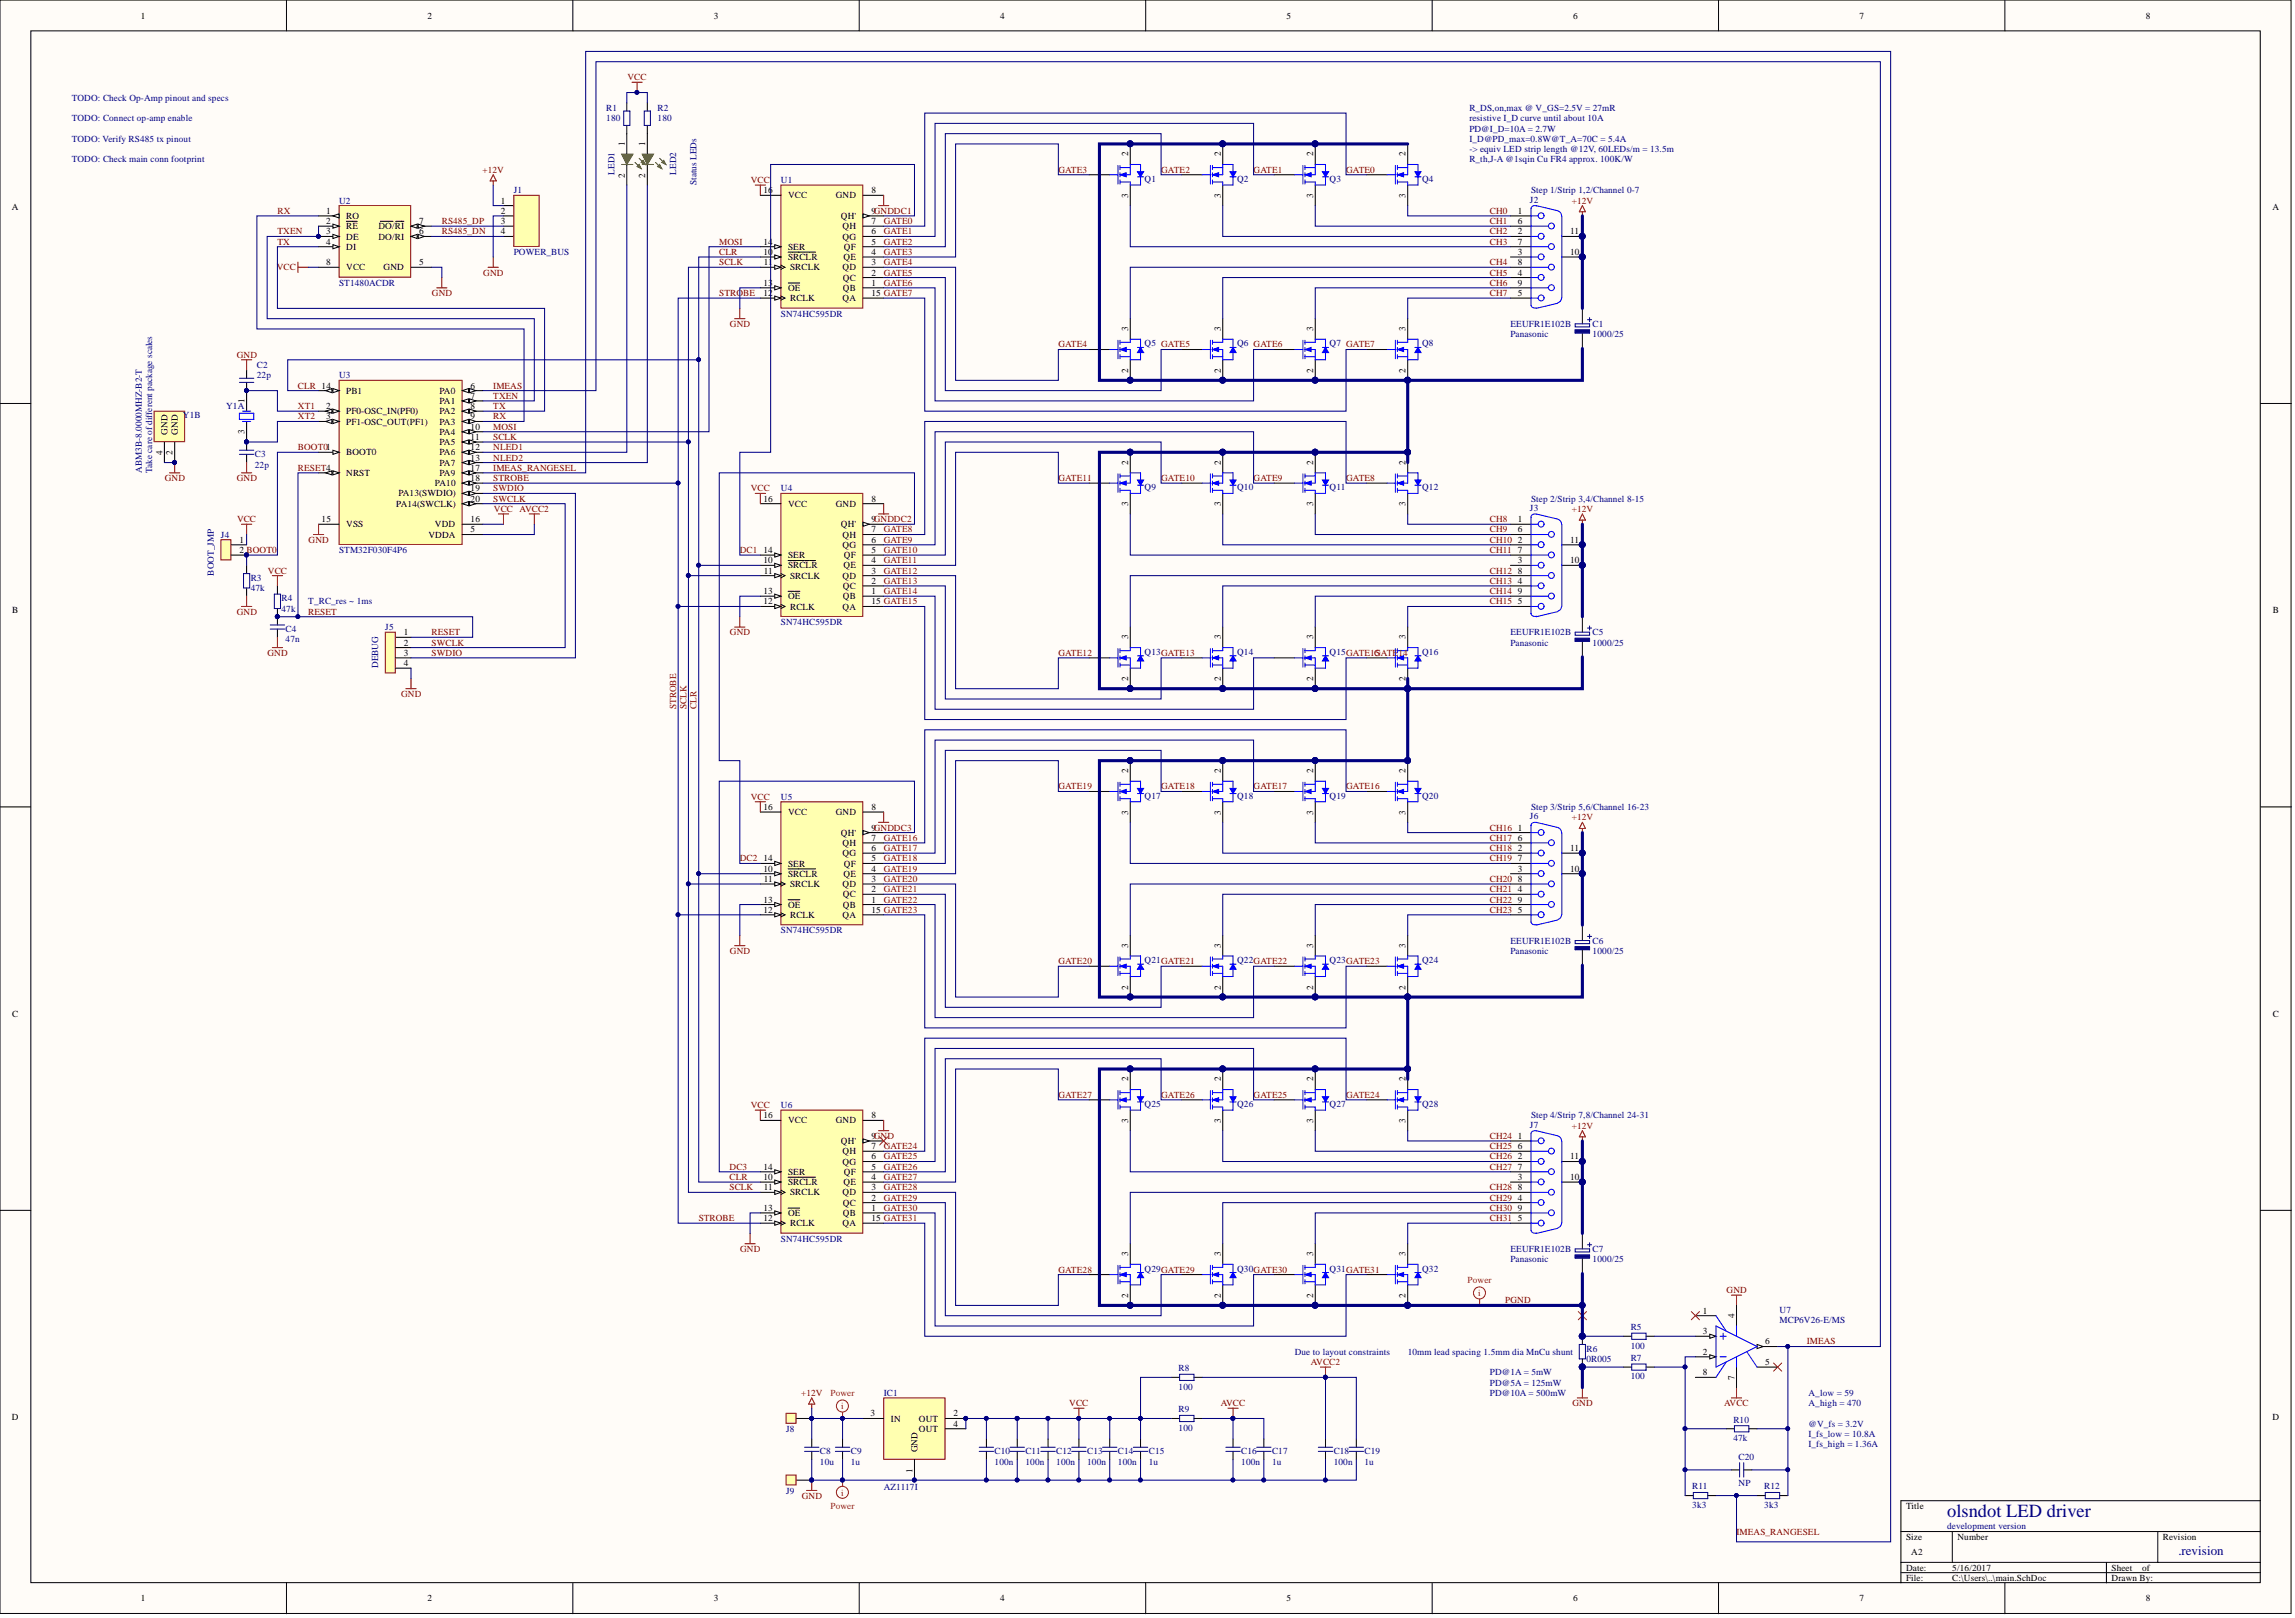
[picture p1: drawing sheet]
<svg xmlns="http://www.w3.org/2000/svg" width="566mm" height="399mm" viewBox="0 0 566 399" stroke-linecap="round" stroke-linejoin="round" font-family="sans-serif">
<defs><g id="words">
<text font-size="4.6" fill="#000080" x="480.4" y="374.1">olsndot LED driver</text>
<text font-size="3.2" fill="#000080" x="537.4" y="383.3">.revision</text>
<g font-size="2.3">
<text x="34.7" y="4.6">1</text>
<text x="105.5" y="4.6">2</text>
<text x="176.1" y="4.6">3</text>
<text x="246.7" y="4.6">4</text>
<text x="317.4" y="4.6">5</text>
<text x="388.1" y="4.6">6</text>
<text x="458.8" y="4.6">7</text>
<text x="529.4" y="4.6">8</text>
<text x="154.1" y="36" transform="rotate(-90 154.1 36)">1</text>
<text x="159.2" y="36" transform="rotate(-90 159.2 36)">1</text>
<text x="278.3" y="38.5" transform="rotate(-90 278.3 38.5)">2</text>
<text x="301.2" y="38.5" transform="rotate(-90 301.2 38.5)">2</text>
<text x="324" y="38.5" transform="rotate(-90 324 38.5)">2</text>
<text x="346.8" y="38.5" transform="rotate(-90 346.8 38.5)">2</text>
<text x="154.1" y="43.8" transform="rotate(-90 154.1 43.8)">2</text>
<text x="159.2" y="43.8" transform="rotate(-90 159.2 43.8)">2</text>
<text x="188.4" y="47.7">16</text>
<text x="215" y="47.7">8</text>
<text x="3" y="51.8">A</text>
<text x="80.4" y="52.7">1</text>
<text x="85.4" y="54">RO</text>
<text x="123.5" y="50.2">1</text>
<text x="123.5" y="52.7">2</text>
<text x="194.4" y="48.9">VCC</text>
<text x="206.2" y="48.9">GND</text>
<text x="207.5" y="54">QH'</text>
<text x="215" y="52.7">9GNDDC1</text>
<text x="278.3" y="48.8" transform="rotate(-90 278.3 48.8)">3</text>
<text x="301.2" y="48.8" transform="rotate(-90 301.2 48.8)">3</text>
<text x="324" y="48.8" transform="rotate(-90 324 48.8)">3</text>
<text x="346.8" y="48.8" transform="rotate(-90 346.8 48.8)">3</text>
<text x="374.5" y="52.7">1</text>
<text x="560.7" y="51.8">A</text>
<text x="80.4" y="55.3">2</text>
<text x="80.4" y="57.8">3</text>
<text x="85.4" y="56.5">RE</text>
<text x="85.4" y="59.1">DE</text>
<text x="93.4" y="59.1">DO/RI</text>
<text x="93.4" y="56.5">DO/RI</text>
<text x="103.4" y="57.8">6</text>
<text x="103.4" y="55.3">7</text>
<text x="123.5" y="55.3">3</text>
<text x="123.5" y="57.8">4</text>
<text x="207.9" y="59.1">QG</text>
<text x="207.9" y="56.5">QH</text>
<text x="215" y="57.8">6</text>
<text x="215" y="55.3">7</text>
<text x="374.5" y="57.8">2</text>
<text x="374.5" y="55.3">6</text>
<text x="387.4" y="57.8">11</text>
<text x="80.4" y="60.3">4</text>
<text x="80.4" y="65.4">8</text>
<text x="85.4" y="61.6">DI</text>
<text x="103.4" y="65.4">5</text>
<text x="188.4" y="62.9">10</text>
<text x="188.4" y="60.3">14</text>
<text x="188.4" y="65.4">11</text>
<text x="194.4" y="64.1">SRCLR</text>
<text x="194.4" y="61.6">SER</text>
<text x="208.1" y="64.1">QE</text>
<text x="208.2" y="61.6">QF</text>
<text x="215" y="65.4">3</text>
<text x="215" y="62.9">4</text>
<text x="215" y="60.3">5</text>
<text x="374.5" y="62.9">3</text>
<text x="374.5" y="60.3">7</text>
<text x="374.5" y="65.4">8</text>
<text x="387.4" y="62.9">10</text>
<text x="85.4" y="66.7">VCC</text>
<text x="94.6" y="66.7">GND</text>
<text x="188.4" y="70.5">13</text>
<text x="194.4" y="71.7">OE</text>
<text x="194.9" y="66.7">SRCLK</text>
<text x="207.9" y="66.7">QD</text>
<text x="208" y="71.7">QB</text>
<text x="208" y="69.2">QC</text>
<text x="215" y="70.5">1</text>
<text x="215" y="67.9">2</text>
<text x="374.5" y="67.9">4</text>
<text x="374.5" y="70.5">9</text>
<text x="188.4" y="73">12</text>
<text x="194.9" y="74.3">RCLK</text>
<text x="207.9" y="74.3">QA</text>
<text x="215" y="73">15 GATE7</text>
<text x="374.5" y="73">5</text>
<text x="278.3" y="81.6" transform="rotate(-90 278.3 81.6)">3</text>
<text x="301.2" y="81.6" transform="rotate(-90 301.2 81.6)">3</text>
<text x="324" y="81.6" transform="rotate(-90 324 81.6)">3</text>
<text x="346.8" y="81.6" transform="rotate(-90 346.8 81.6)">3</text>
<text x="116.1" y="95.8">6</text>
<text x="278.3" y="91.9" transform="rotate(-90 278.3 91.9)">2</text>
<text x="301.2" y="91.9" transform="rotate(-90 301.2 91.9)">2</text>
<text x="324" y="91.9" transform="rotate(-90 324 91.9)">2</text>
<text x="346.8" y="91.9" transform="rotate(-90 346.8 91.9)">2</text>
<text x="60.3" y="99.4" transform="rotate(-90 60.3 99.4)">1</text>
<text x="80.4" y="100.9">2</text>
<text x="85.4" y="97.1">PB1</text>
<text x="108.4" y="97.1">PA0</text>
<text x="108.4" y="99.6">PA1</text>
<text x="116.1" y="98.4">7</text>
<text x="116.1" y="100.9">8</text>
<text x="41.3" y="107.2" transform="rotate(-90 41.3 107.2)">GND</text>
<text x="43.9" y="107.2" transform="rotate(-90 43.9 107.2)">GND</text>
<text x="60.3" y="107.1" transform="rotate(-90 60.3 107.1)">3</text>
<text x="80.4" y="103.4">3</text>
<text x="85.4" y="102.2">PF0-OSC_IN(PF0)</text>
<text x="85.4" y="104.7">PF1-OSC_OUT(PF1)</text>
<text x="108.4" y="102.2">PA2</text>
<text x="108.4" y="104.7">PA3</text>
<text x="108.4" y="107.2">PA4</text>
<text x="116.1" y="103.4">9</text>
<text x="116.1" y="106">10</text>
<text x="40.1" y="112.2" transform="rotate(-90 40.1 112.2)">4</text>
<text x="42.6" y="112.2" transform="rotate(-90 42.6 112.2)">2</text>
<text x="85.4" y="112.3">BOOT0</text>
<text x="108.4" y="109.8">PA5</text>
<text x="108.4" y="112.3">PA6</text>
<text x="116.1" y="108.5">11</text>
<text x="116.1" y="111">12</text>
<text x="116.1" y="113.6">13</text>
<text x="85.4" y="117.4">NRST</text>
<text x="107.3" y="119.9">PA10</text>
<text x="108.4" y="114.8">PA7</text>
<text x="108.4" y="117.4">PA9</text>
<text x="116.1" y="116.1">17</text>
<text x="116.1" y="118.6">18</text>
<text x="278.3" y="114.6" transform="rotate(-90 278.3 114.6)">2</text>
<text x="301.2" y="114.6" transform="rotate(-90 301.2 114.6)">2</text>
<text x="324" y="114.6" transform="rotate(-90 324 114.6)">2</text>
<text x="346.8" y="114.6" transform="rotate(-90 346.8 114.6)">2</text>
<text x="97.8" y="125">PA14(SWCLK)</text>
<text x="98.3" y="122.4">PA13(SWDIO)</text>
<text x="116.1" y="121.2">19</text>
<text x="116.1" y="123.7">20</text>
<text x="188.4" y="123.7">16</text>
<text x="194.4" y="125">VCC</text>
<text x="206.2" y="125">GND</text>
<text x="215" y="123.7">8</text>
<text x="278.3" y="124.9" transform="rotate(-90 278.3 124.9)">3</text>
<text x="301.2" y="124.9" transform="rotate(-90 301.2 124.9)">3</text>
<text x="324" y="124.9" transform="rotate(-90 324 124.9)">3</text>
<text x="346.8" y="124.9" transform="rotate(-90 346.8 124.9)">3</text>
<text x="79.3" y="128.8">15</text>
<text x="85.4" y="130">VSS</text>
<text x="107.3" y="130">VDD</text>
<text x="116.1" y="128.8">16</text>
<text x="116.1" y="131.3">5</text>
<text x="207.5" y="130">QH'</text>
<text x="215" y="131.3">7</text>
<text x="215" y="128.8">9GNDDC2</text>
<text x="374.5" y="128.8">1</text>
<text x="374.5" y="131.3">6</text>
<text x="59.1" y="133.8">1</text>
<text x="59.1" y="136.4">2 BOOT0</text>
<text x="105.7" y="132.6">VDDA</text>
<text x="188.4" y="136.4">14</text>
<text x="194.4" y="137.6">SER</text>
<text x="207.9" y="135.1">QG</text>
<text x="207.9" y="132.6">QH</text>
<text x="208.2" y="137.6">QF</text>
<text x="215" y="136.4">5</text>
<text x="215" y="133.8">6</text>
<text x="374.5" y="133.8">2</text>
<text x="374.5" y="136.4">7</text>
<text x="387.4" y="133.8">11</text>
<text x="188.4" y="138.9">10</text>
<text x="188.4" y="141.4">11</text>
<text x="194.4" y="140.2">SRCLR</text>
<text x="194.9" y="142.7">SRCLK</text>
<text x="207.9" y="142.7">QD</text>
<text x="208.1" y="140.2">QE</text>
<text x="215" y="144">2</text>
<text x="215" y="141.4">3</text>
<text x="215" y="138.9">4</text>
<text x="374.5" y="138.9">3</text>
<text x="374.5" y="144">4</text>
<text x="374.5" y="141.4">8</text>
<text x="387.4" y="138.9">10</text>
<text x="188.4" y="149">12</text>
<text x="188.4" y="146.5">13</text>
<text x="194.4" y="147.8">OE</text>
<text x="208" y="147.8">QB</text>
<text x="208" y="145.2">QC</text>
<text x="215" y="146.5">1</text>
<text x="215" y="149">15 GATE15</text>
<text x="374.5" y="149">5</text>
<text x="374.5" y="146.5">9</text>
<text x="3" y="151.2">B</text>
<text x="194.9" y="150.3">RCLK</text>
<text x="207.9" y="150.3">QA</text>
<text x="560.7" y="151.2">B</text>
<text x="99.6" y="156.7">1</text>
<text x="99.6" y="159.2">2</text>
<text x="99.6" y="161.7">3</text>
<text x="278.3" y="157.7" transform="rotate(-90 278.3 157.7)">3</text>
<text x="301.2" y="157.7" transform="rotate(-90 301.2 157.7)">3</text>
<text x="324" y="157.7" transform="rotate(-90 324 157.7)">3</text>
<text x="346.8" y="157.7" transform="rotate(-90 346.8 157.7)">3</text>
<text x="99.6" y="164.3">4</text>
<text x="278.3" y="168" transform="rotate(-90 278.3 168)">2</text>
<text x="301.2" y="168" transform="rotate(-90 301.2 168)">2</text>
<text x="324" y="168" transform="rotate(-90 324 168)">2</text>
<text x="346.8" y="168" transform="rotate(-90 346.8 168)">2</text>
<text x="278.3" y="190.6" transform="rotate(-90 278.3 190.6)">2</text>
<text x="301.2" y="190.6" transform="rotate(-90 301.2 190.6)">2</text>
<text x="324" y="190.6" transform="rotate(-90 324 190.6)">2</text>
<text x="346.8" y="190.6" transform="rotate(-90 346.8 190.6)">2</text>
<text x="188.4" y="199.7">16</text>
<text x="194.4" y="201">VCC</text>
<text x="206.2" y="201">GND</text>
<text x="215" y="199.7">8</text>
<text x="278.3" y="200.9" transform="rotate(-90 278.3 200.9)">3</text>
<text x="301.2" y="200.9" transform="rotate(-90 301.2 200.9)">3</text>
<text x="324" y="200.9" transform="rotate(-90 324 200.9)">3</text>
<text x="346.8" y="200.9" transform="rotate(-90 346.8 200.9)">3</text>
<text x="207.5" y="206.1">QH'</text>
<text x="207.9" y="208.6">QH</text>
<text x="215" y="209.9">6</text>
<text x="215" y="207.3">7</text>
<text x="215" y="204.8">9GNDDC3</text>
<text x="374.5" y="204.8">1</text>
<text x="374.5" y="209.9">2</text>
<text x="374.5" y="207.3">6</text>
<text x="387.4" y="209.9">11</text>
<text x="188.4" y="214.9">10</text>
<text x="188.4" y="212.4">14</text>
<text x="194.4" y="213.7">SER</text>
<text x="207.9" y="211.1">QG</text>
<text x="208.2" y="213.7">QF</text>
<text x="215" y="214.9">4</text>
<text x="215" y="212.4">5</text>
<text x="374.5" y="214.9">3</text>
<text x="374.5" y="212.4">7</text>
<text x="387.4" y="214.9">10</text>
<text x="188.4" y="217.5">11</text>
<text x="194.4" y="216.2">SRCLR</text>
<text x="194.9" y="218.8">SRCLK</text>
<text x="207.9" y="218.8">QD</text>
<text x="208" y="221.3">QC</text>
<text x="208.1" y="216.2">QE</text>
<text x="215" y="220">2</text>
<text x="215" y="217.5">3</text>
<text x="374.5" y="220">4</text>
<text x="374.5" y="217.5">8</text>
<text x="188.4" y="225.1">12</text>
<text x="188.4" y="222.6">13</text>
<text x="194.4" y="223.8">OE</text>
<text x="194.9" y="226.4">RCLK</text>
<text x="207.9" y="226.4">QA</text>
<text x="208" y="223.8">QB</text>
<text x="215" y="222.6">1</text>
<text x="215" y="225.1">15 GATE23</text>
<text x="374.5" y="225.1">5</text>
<text x="374.5" y="222.6">9</text>
<text x="278.3" y="233.7" transform="rotate(-90 278.3 233.7)">3</text>
<text x="301.2" y="233.7" transform="rotate(-90 301.2 233.7)">3</text>
<text x="324" y="233.7" transform="rotate(-90 324 233.7)">3</text>
<text x="346.8" y="233.7" transform="rotate(-90 346.8 233.7)">3</text>
<text x="278.3" y="244" transform="rotate(-90 278.3 244)">2</text>
<text x="301.2" y="244" transform="rotate(-90 301.2 244)">2</text>
<text x="324" y="244" transform="rotate(-90 324 244)">2</text>
<text x="346.8" y="244" transform="rotate(-90 346.8 244)">2</text>
<text x="3" y="250.8">C</text>
<text x="560.7" y="250.8">C</text>
<text x="278.3" y="266.7" transform="rotate(-90 278.3 266.7)">2</text>
<text x="301.2" y="266.7" transform="rotate(-90 301.2 266.7)">2</text>
<text x="324" y="266.7" transform="rotate(-90 324 266.7)">2</text>
<text x="346.8" y="266.7" transform="rotate(-90 346.8 266.7)">2</text>
<text x="188.4" y="275.8">16</text>
<text x="215" y="275.8">8</text>
<text x="194.4" y="277">VCC</text>
<text x="206.2" y="277">GND</text>
<text x="215" y="280.9">9GND</text>
<text x="278.3" y="277" transform="rotate(-90 278.3 277)">3</text>
<text x="301.2" y="277" transform="rotate(-90 301.2 277)">3</text>
<text x="324" y="277" transform="rotate(-90 324 277)">3</text>
<text x="346.8" y="277" transform="rotate(-90 346.8 277)">3</text>
<text x="374.5" y="280.9">1</text>
<text x="207.5" y="282.1">QH'</text>
<text x="207.9" y="287.2">QG</text>
<text x="207.9" y="284.7">QH</text>
<text x="215" y="285.9">6</text>
<text x="215" y="283.4">7</text>
<text x="374.5" y="285.9">2</text>
<text x="374.5" y="283.4">6</text>
<text x="387.4" y="285.9">11</text>
<text x="188.4" y="291">10</text>
<text x="188.4" y="288.5">14</text>
<text x="188.4" y="293.5">11</text>
<text x="194.4" y="292.3">SRCLR</text>
<text x="194.4" y="289.7">SER</text>
<text x="208.1" y="292.3">QE</text>
<text x="208.2" y="289.7">QF</text>
<text x="215" y="293.5">3</text>
<text x="215" y="291">4</text>
<text x="215" y="288.5">5</text>
<text x="374.5" y="291">3</text>
<text x="374.5" y="288.5">7</text>
<text x="374.5" y="293.5">8</text>
<text x="387.4" y="291">10</text>
<text x="188.4" y="298.6">13</text>
<text x="194.4" y="299.9">OE</text>
<text x="194.9" y="294.8">SRCLK</text>
<text x="207.9" y="294.8">QD</text>
<text x="208" y="299.9">QB</text>
<text x="208" y="297.3">QC</text>
<text x="215" y="298.6">1</text>
<text x="215" y="296.1">2</text>
<text x="374.5" y="296.1">4</text>
<text x="374.5" y="298.6">9</text>
<text x="188.4" y="301.1">12</text>
<text x="194.9" y="302.4">RCLK</text>
<text x="207.9" y="302.4">QA</text>
<text x="215" y="301.1">15 GATE31</text>
<text x="374.5" y="301.1">5</text>
<text x="278.3" y="309.7" transform="rotate(-90 278.3 309.7)">3</text>
<text x="301.2" y="309.7" transform="rotate(-90 301.2 309.7)">3</text>
<text x="324" y="309.7" transform="rotate(-90 324 309.7)">3</text>
<text x="346.8" y="309.7" transform="rotate(-90 346.8 309.7)">3</text>
<text x="278.3" y="320.1" transform="rotate(-90 278.3 320.1)">2</text>
<text x="301.2" y="320.1" transform="rotate(-90 301.2 320.1)">2</text>
<text x="324" y="320.1" transform="rotate(-90 324 320.1)">2</text>
<text x="346.8" y="320.1" transform="rotate(-90 346.8 320.1)">2</text>
<text x="420.1" y="323.9">1</text>
<text x="420.1" y="329">3</text>
<text x="427.9" y="325" transform="rotate(-90 427.9 325)">4</text>
<text x="420.1" y="334.1">2</text>
<text x="435.5" y="331.5">6</text>
<text x="420.1" y="339.1">8</text>
<text x="427.9" y="340.3" transform="rotate(-90 427.9 340.3)">7</text>
<text x="435.5" y="336.6">5</text>
<text x="3" y="350.2">D</text>
<text x="214.8" y="349.3">3</text>
<text x="219.8" y="350.6">IN</text>
<text x="226.7" y="350.6">OUT</text>
<text x="226.7" y="353.1">OUT</text>
<text x="235.3" y="349.3">2</text>
<text x="235.3" y="351.8">4</text>
<text x="560.7" y="350.2">D</text>
<text x="226.4" y="358.2" transform="rotate(-90 226.4 358.2)">GND</text>
<text x="225.1" y="363.1" transform="rotate(-90 225.1 363.1)">1</text>
<text x="470.2" y="372.1">Title</text>
<text x="470.2" y="379.7">Size</text>
<text x="471.5" y="383.5">A2</text>
<text x="482.9" y="379.7">Number</text>
<text x="533.6" y="379.7">Revision</text>
<text x="470.2" y="387.3">Date:</text>
<text x="470.2" y="389.8">File:</text>
<text x="481.7" y="387.3">5/16/2017</text>
<text x="481.7" y="389.8">C:\Users\..\main.SchDoc</text>
<text x="520.9" y="387.3">Sheet</text>
<text x="520.9" y="389.8">Drawn By:</text>
<text x="528.5" y="387.3">of</text>
<text x="34.7" y="394.9">1</text>
<text x="105.5" y="394.9">2</text>
<text x="176.1" y="394.9">3</text>
<text x="246.7" y="394.9">4</text>
<text x="317.4" y="394.9">5</text>
<text x="388.1" y="394.9">6</text>
<text x="458.8" y="394.9">7</text>
<text x="529.4" y="394.9">8</text>
</g>
<g font-size="2.3" fill="#800000">
<text x="154.8" y="19.8">VCC</text>
<text x="119.1" y="42.6">+12V</text>
<text x="185.2" y="45.1">VCC</text>
<text x="261.1" y="42.6">GATE3</text>
<text x="286.5" y="42.6">GATE2</text>
<text x="309.3" y="42.6">GATE1</text>
<text x="332.1" y="42.6">GATE0</text>
<text x="68.4" y="52.7">RX</text>
<text x="367.6" y="52.7">CH0</text>
<text x="387.8" y="50.2">+12V</text>
<text x="68.4" y="57.8">TXEN</text>
<text x="109" y="55.3">RS485_DP</text>
<text x="109" y="57.8">RS485_DN</text>
<text x="218" y="55.3">GATE0</text>
<text x="218" y="57.8">GATE1</text>
<text x="367.6" y="55.3">CH1</text>
<text x="367.6" y="57.8">CH2</text>
<text x="68.4" y="60.3">TX</text>
<text x="177.5" y="65.4">SCLK</text>
<text x="177.5" y="62.9">CLR</text>
<text x="177.5" y="60.3">MOSI</text>
<text x="218" y="60.3">GATE2</text>
<text x="218" y="62.9">GATE3</text>
<text x="218" y="65.4">GATE4</text>
<text x="367.6" y="60.3">CH3</text>
<text x="367.6" y="65.4">CH4</text>
<text x="68.3" y="66.7">VCC</text>
<text x="119.2" y="67.9">GND</text>
<text x="218" y="67.9">GATE5</text>
<text x="218" y="70.5">GATE6</text>
<text x="367.6" y="67.9">CH5</text>
<text x="367.6" y="70.5">CH6</text>
<text x="106.6" y="73">GND</text>
<text x="177.5" y="73">STROBE</text>
<text x="367.6" y="73">CH7</text>
<text x="180.1" y="80.6">GND</text>
<text x="58.4" y="88.2">GND</text>
<text x="261.1" y="85.7">GATE4</text>
<text x="73.5" y="95.8">CLR 14</text>
<text x="121.7" y="95.8">IMEAS</text>
<text x="73.5" y="100.9">XT1</text>
<text x="121.7" y="100.9">TX</text>
<text x="121.7" y="98.4">TXEN</text>
<text x="73.5" y="103.4">XT2</text>
<text x="121.7" y="106">MOSI</text>
<text x="121.7" y="103.4">RX</text>
<text x="73.5" y="111">BOOT01</text>
<text x="121.7" y="108.5">SCLK</text>
<text x="121.7" y="113.6">NLED2</text>
<text x="121.7" y="111">NLED1</text>
<text x="40.6" y="118.6">GND</text>
<text x="58.4" y="118.6">GND</text>
<text x="73.5" y="116.1">RESET4</text>
<text x="121.7" y="118.6">STROBE</text>
<text x="121.7" y="116.1">IMEAS_RANGESEL</text>
<text x="261.1" y="118.6">GATE11</text>
<text x="286.5" y="118.6">GATE10</text>
<text x="309.3" y="118.6">GATE9</text>
<text x="332.1" y="118.6">GATE8</text>
<text x="121.7" y="121.2">SWDIO</text>
<text x="121.7" y="123.7">SWCLK</text>
<text x="185.2" y="121.2">VCC</text>
<text x="58.5" y="128.8">VCC</text>
<text x="121.9" y="126.2">VCC</text>
<text x="128.2" y="126.2">AVCC2</text>
<text x="218" y="131.3">GATE8</text>
<text x="367.6" y="128.8">CH8</text>
<text x="367.6" y="131.3">CH9</text>
<text x="387.8" y="126.2">+12V</text>
<text x="76.1" y="133.8">GND</text>
<text x="182.5" y="136.4">DC1</text>
<text x="218" y="133.8">GATE9</text>
<text x="218" y="136.4">GATE10</text>
<text x="367.6" y="133.8">CH10</text>
<text x="367.6" y="136.4">CH11</text>
<text x="66.1" y="141.4">VCC</text>
<text x="218" y="138.9">GATE11</text>
<text x="218" y="141.4">GATE12</text>
<text x="218" y="144">GATE13</text>
<text x="367.6" y="141.4">CH12</text>
<text x="367.6" y="144">CH13</text>
<text x="218" y="146.5">GATE14</text>
<text x="367.6" y="146.5">CH14</text>
<text x="367.6" y="149">CH15</text>
<text x="58.4" y="151.6">GND</text>
<text x="76.1" y="151.6">RESET</text>
<text x="66" y="161.7">GND</text>
<text x="106.5" y="161.7">SWDIO</text>
<text x="106.5" y="159.2">SWCLK</text>
<text x="106.5" y="156.7">RESET</text>
<text x="180.1" y="156.7">GND</text>
<text x="261.1" y="161.7">GATE12</text>
<text x="339.3" y="161.7">5</text>
<text x="99" y="171.9">GND</text>
<text x="166.8" y="174.9" transform="rotate(-90 166.8 174.9)">STROBE</text>
<text x="169.3" y="174.9" transform="rotate(-90 169.3 174.9)">SCLK</text>
<text x="171.9" y="174.9" transform="rotate(-90 171.9 174.9)">CLR</text>
<text x="185.2" y="197.2">VCC</text>
<text x="261.1" y="194.7">GATE19</text>
<text x="286.5" y="194.7">GATE18</text>
<text x="309.3" y="194.7">GATE17</text>
<text x="332.1" y="194.7">GATE16</text>
<text x="387.8" y="202.3">+12V</text>
<text x="218" y="207.3">GATE16</text>
<text x="218" y="209.9">GATE17</text>
<text x="367.6" y="204.8">CH16</text>
<text x="367.6" y="207.3">CH17</text>
<text x="367.6" y="209.9">CH18</text>
<text x="182.5" y="212.4">DC2</text>
<text x="218" y="212.4">GATE18</text>
<text x="218" y="214.9">GATE19</text>
<text x="367.6" y="212.4">CH19</text>
<text x="218" y="217.5">GATE20</text>
<text x="218" y="220">GATE21</text>
<text x="367.6" y="217.5">CH20</text>
<text x="367.6" y="220">CH21</text>
<text x="218" y="222.6">GATE22</text>
<text x="367.6" y="222.6">CH22</text>
<text x="367.6" y="225.1">CH23</text>
<text x="180.1" y="235.2">GND</text>
<text x="261.1" y="237.8">GATE20</text>
<text x="185.2" y="273.2">VCC</text>
<text x="261.1" y="270.7">GATE27</text>
<text x="286.5" y="270.7">GATE26</text>
<text x="309.3" y="270.7">GATE25</text>
<text x="332.1" y="270.7">GATE24</text>
<text x="367.6" y="280.9">CH24</text>
<text x="387.8" y="278.3">+12V</text>
<text x="218" y="283.4">GATE24</text>
<text x="218" y="285.9">GATE25</text>
<text x="367.6" y="283.4">CH25</text>
<text x="367.6" y="285.9">CH26</text>
<text x="180" y="293.5">SCLK</text>
<text x="180" y="291">CLR</text>
<text x="180" y="288.5">DC3</text>
<text x="218" y="288.5">GATE26</text>
<text x="218" y="291">GATE27</text>
<text x="218" y="293.5">GATE28</text>
<text x="367.6" y="288.5">CH27</text>
<text x="367.6" y="293.5">CH28</text>
<text x="218" y="296.1">GATE29</text>
<text x="218" y="298.6">GATE30</text>
<text x="367.6" y="296.1">CH29</text>
<text x="367.6" y="298.6">CH30</text>
<text x="172.4" y="301.1">STROBE</text>
<text x="367.6" y="301.1">CH31</text>
<text x="182.6" y="308.7">GND</text>
<text x="261.1" y="313.8">GATE28</text>
<text x="371.4" y="321.4">PGND</text>
<text x="426" y="318.9">GND</text>
<text x="445.7" y="331.5">IMEAS</text>
<text x="323.4" y="336.6">AVCC2</text>
<text x="197.6" y="344.2">+12V</text>
<text x="263.8" y="346.8">VCC</text>
<text x="301.2" y="346.8">AVCC</text>
<text x="387.9" y="346.8">GND</text>
<text x="425.4" y="346.8">AVCC</text>
<text x="197.8" y="369.6">GND</text>
<text x="428.4" y="378.4">IMEAS_RANGESEL</text>
</g>
<g font-size="2.3" fill="#000080">
<text x="17.7" y="24.8">TODO: Check Op-Amp pinout and specs</text>
<text x="17.7" y="29.9">TODO: Connect op-amp enable</text>
<text x="149.6" y="27.4">R1</text>
<text x="149.6" y="29.9">180</text>
<text x="162.2" y="27.4">R2</text>
<text x="162.2" y="29.9">180</text>
<text x="362.5" y="27.4">R_DS,on,max @ V_GS=2.5V = 27mR</text>
<text x="362.5" y="29.9">resistive I_D curve until about 10A</text>
<text x="17.7" y="35">TODO: Verify RS485 tx pinout</text>
<text x="362.5" y="32.5">PD@I_D=10A = 2.7W</text>
<text x="362.5" y="35">I_D@PD_max=0.8W@T_A=70C = 5.4A</text>
<text x="17.7" y="40.1">TODO: Check main conn footprint</text>
<text x="362.5" y="37.5">-&gt; equiv LED strip length @12V, 60LEDs/m = 13.5m</text>
<text x="362.5" y="40.1">R_th,J-A @1sqin Cu FR4 approx. 100K/W</text>
<text x="126.8" y="47.7">J1</text>
<text x="151.6" y="43.1" transform="rotate(-90 151.6 43.1)">LED1</text>
<text x="166.8" y="43.1" transform="rotate(-90 166.8 43.1)">LED2</text>
<text x="171.9" y="45.6" transform="rotate(-90 171.9 45.6)">Status LEDs</text>
<text x="192.7" y="45.1">U1</text>
<text x="282.4" y="44.9">Q1</text>
<text x="305.2" y="44.9">Q2</text>
<text x="328" y="44.9">Q3</text>
<text x="350.8" y="44.9">Q4</text>
<text x="377.7" y="47.7">Step 1/Strip 1,2/Channel 0-7</text>
<text x="83.7" y="50.2">U2</text>
<text x="377.5" y="49.9">J2</text>
<text x="126.8" y="62.9">POWER_BUS</text>
<text x="83.7" y="70.5">ST1480ACDR</text>
<text x="192.7" y="78.1">SN74HC595DR</text>
<text x="372.7" y="80.6">EEUFR1E102B</text>
<text x="372.7" y="83.1">Panasonic</text>
<text x="392.9" y="80.6">C1</text>
<text x="392.9" y="83.1">1000/25</text>
<text x="282.4" y="85.4">Q5 GATE5</text>
<text x="305.2" y="85.4">Q6 GATE6</text>
<text x="328" y="85.4">Q7 GATE7</text>
<text x="350.8" y="85.4">Q8</text>
<text x="63.4" y="90.7">C2</text>
<text x="63.4" y="93.3">22p</text>
<text x="83.7" y="93.3">U3</text>
<text x="55.8" y="100.9">Y1A</text>
<text x="45.1" y="103.2">Y1B</text>
<text x="62.9" y="112.8">C3</text>
<text x="35" y="116.6" transform="rotate(-90 35 116.6)">ABM3B-8.0000MHZ-B2-T</text>
<text x="37.5" y="116.6" transform="rotate(-90 37.5 116.6)">Take care of different package scales</text>
<text x="62.9" y="115.3">22p</text>
<text x="192.7" y="121.2">U4</text>
<text x="282.4" y="120.9">Q9</text>
<text x="305.2" y="120.9">Q10</text>
<text x="328" y="120.9">Q11</text>
<text x="350.8" y="120.9">Q12</text>
<text x="377.5" y="126">J3</text>
<text x="377.7" y="123.7">Step 2/Strip 3,4/Channel 8-15</text>
<text x="54.5" y="132.6">J4</text>
<text x="83.7" y="136.4">STM32F030F4P6</text>
<text x="52.7" y="142" transform="rotate(-90 52.7 142)">BOOT_JMP</text>
<text x="61.9" y="143.2">R3</text>
<text x="61.9" y="145.8">47k</text>
<text x="69.5" y="148.3">R4</text>
<text x="76.1" y="149">T_RC_res ~ 1ms</text>
<text x="69.5" y="150.8">47k</text>
<text x="70.5" y="155.9">C4</text>
<text x="95.1" y="155.4">J5</text>
<text x="192.7" y="154.1">SN74HC595DR</text>
<text x="70.5" y="158.4">47n</text>
<text x="282.4" y="161.5">Q13GATE13</text>
<text x="305.2" y="161.5">Q14</text>
<text x="328" y="161.5">Q15GATE1GATE14</text>
<text x="350.8" y="161.5">Q16</text>
<text x="372.7" y="156.7">EEUFR1E102B</text>
<text x="372.7" y="159.2">Panasonic</text>
<text x="392.9" y="156.7">C5</text>
<text x="392.9" y="159.2">1000/25</text>
<text x="93.3" y="164.8" transform="rotate(-90 93.3 164.8)">DEBUG</text>
<text x="192.7" y="197.2">U5</text>
<text x="282.4" y="197">Q17</text>
<text x="305.2" y="197">Q18</text>
<text x="328" y="197">Q19</text>
<text x="350.8" y="197">Q20</text>
<text x="377.5" y="202">J6</text>
<text x="377.7" y="199.7">Step 3/Strip 5,6/Channel 16-23</text>
<text x="192.7" y="230.2">SN74HC595DR</text>
<text x="372.7" y="232.7">EEUFR1E102B</text>
<text x="392.9" y="232.7">C6</text>
<text x="282.4" y="237.5">Q21GATE21</text>
<text x="305.2" y="237.5">Q22GATE22</text>
<text x="328" y="237.5">Q23GATE23</text>
<text x="350.8" y="237.5">Q24</text>
<text x="372.7" y="235.2">Panasonic</text>
<text x="392.9" y="235.2">1000/25</text>
<text x="192.7" y="273.2">U6</text>
<text x="282.4" y="273">Q25</text>
<text x="305.2" y="273">Q26</text>
<text x="328" y="273">Q27</text>
<text x="350.8" y="273">Q28</text>
<text x="377.7" y="275.8">Step 4/Strip 7,8/Channel 24-31</text>
<text x="377.5" y="278.1">J7</text>
<text x="192.7" y="306.2">SN74HC595DR</text>
<text x="372.7" y="308.7">EEUFR1E102B</text>
<text x="372.7" y="311.3">Panasonic</text>
<text x="392.9" y="308.7">C7</text>
<text x="392.9" y="311.3">1000/25</text>
<text x="282.4" y="313.5">Q29GATE29</text>
<text x="305.2" y="313.5">Q30GATE30</text>
<text x="328" y="313.5">Q31GATE31</text>
<text x="350.8" y="313.5">Q32</text>
<text x="439.1" y="323.7">U7</text>
<text x="402.3" y="328">R5</text>
<text x="439.1" y="326.2">MCP6V26-E/MS</text>
<text x="319.4" y="334.1">Due to layout constraints</text>
<text x="347.3" y="334.1">10mm lead spacing 1.5mm dia MnCu shunt</text>
<text x="391.4" y="333.3">R6</text>
<text x="391.4" y="335.9">0R005</text>
<text x="402.3" y="335.6">R7</text>
<text x="402.3" y="332.6">100</text>
<text x="290.8" y="338.1">R8</text>
<text x="367.6" y="339.1">PD@1A = 5mW</text>
<text x="367.6" y="341.7">PD@5A = 125mW</text>
<text x="402.3" y="340.2">100</text>
<text x="218" y="344.2">IC1</text>
<text x="290.8" y="342.7">100</text>
<text x="367.6" y="344.2">PD@10A = 500mW</text>
<text x="446.2" y="344.2">A_low = 59</text>
<text x="446.2" y="346.8">A_high = 470</text>
<text x="193.9" y="353.1">J8</text>
<text x="290.8" y="348.3">R9</text>
<text x="290.8" y="352.8">100</text>
<text x="427.7" y="350.8">R10</text>
<text x="446.2" y="351.8">@V_fs = 3.2V</text>
<text x="202.3" y="358.7">C8</text>
<text x="209.9" y="358.7">C9</text>
<text x="245.4" y="358.7">C10</text>
<text x="253" y="358.7">C11</text>
<text x="260.6" y="358.7">C12</text>
<text x="268.2" y="358.7">C13</text>
<text x="275.8" y="358.7">C14</text>
<text x="283.4" y="358.7">C15</text>
<text x="306.2" y="358.7">C16</text>
<text x="313.8" y="358.7">C17</text>
<text x="329" y="358.7">C18</text>
<text x="336.7" y="358.7">C19</text>
<text x="427.7" y="355.4">47k</text>
<text x="428.9" y="359.9">C20</text>
<text x="446.2" y="354.4">I_fs_low = 10.8A</text>
<text x="446.2" y="356.9">I_fs_high = 1.36A</text>
<text x="202.3" y="361.2">10u</text>
<text x="209.9" y="361.2">1u</text>
<text x="245.4" y="361.2">100n</text>
<text x="253" y="361.2">100n</text>
<text x="260.6" y="361.2">100n</text>
<text x="268.2" y="361.2">100n</text>
<text x="275.8" y="361.2">100n</text>
<text x="283.4" y="361.2">1u</text>
<text x="306.2" y="361.2">100n</text>
<text x="313.8" y="361.2">1u</text>
<text x="329" y="361.2">100n</text>
<text x="336.7" y="361.2">1u</text>
<text x="193.9" y="368.3">J9</text>
<text x="218" y="367.5">AZ1117I</text>
<text x="417.5" y="367.3">R11</text>
<text x="417.5" y="371.8">3k3</text>
<text x="428.9" y="366.5">NP</text>
<text x="435.3" y="367.3">R12</text>
<text x="435.3" y="371.8">3k3</text>
<text x="480.4" y="377.2">development version</text>
</g>
<g font-size="2.3" fill="#f00">
<text x="362.1" y="316.3">Power</text>
<text x="364.7" y="319.6">i</text>
<text x="204.9" y="344.2">Power</text>
<text x="207.5" y="347.5">i</text>
<text x="207.5" y="368.8">i</text>
<text x="204.9" y="372.1">Power</text>
</g>
</g></defs>
<g fill="#fffcf8" stroke="#000" stroke-width=".25">
<path d="M0 0h565.2v397.9h-565.2z"/>
<path d="M7.6 7.6h550v382.7h-550z"/>
</g>
<g fill="none" stroke="#000" stroke-width=".25">
<path d="M70.7 0v7.6M141.3 0v7.6M212 0v7.6M282.7 0v7.6M353.3 0v7.6M424 0v7.6M494.6 0v7.6M0 99.5h7.6M557.7 99.5h7.6M0 199h7.6M557.7 199h7.6M0 298.5h7.6"/>
<path d="M557.7 298.5h7.6M469 377.7h88.7M481.7 377.7v7.6M532.4 377.7v7.6M557.7 370.1h-88.7v20.2M70.7 390.3v7.7M141.3 390.3v7.7M212 390.3v7.7M282.7 390.3v7.7M353.3 390.3v7.7M424 390.3v7.7M469 385.3h88.7"/>
<path d="M469 387.8h88.7M494.6 390.3v7.7M519.7 385.3v5"/>
</g>
<path d="M83.7 93.8h30.3v40.5h-30.3z" fill="#ffffb0" stroke="#800000" stroke-width=".25"/>
<path d="M78.6 111.5h5.1" fill="none" stroke="#000" stroke-width=".25"/>
<path d="M82.1 111l1.6 .5-1.6 .5z" fill="#fffcf8"/>
<path d="M78.6 116.6h5.1M82.1 111l1.6 .5-1.6 .5z" fill="none" stroke="#000" stroke-width=".25"/>
<path d="M82.1 116.1l1.6 .5-1.6 .5z" fill="#fffcf8"/>
<path d="M82.1 116.1l1.6 .5-1.6 .5z" fill="none" stroke="#000" stroke-width=".25"/>
<path d="M80.4 116.6l1.5-.5v1z" fill="#fffcf8"/>
<path d="M114.1 96.3h5M80.4 116.6l1.5-.5v1z" fill="none" stroke="#000" stroke-width=".25"/>
<path d="M114.1 96.3l1.5-.5v1z" fill="#fffcf8"/>
<path d="M114.1 96.3l1.5-.5v1z" fill="none" stroke="#000" stroke-width=".25"/>
<path d="M115.9 95.8l1.5 .5-1.5 .5z" fill="#fffcf8"/>
<path d="M114.1 98.9h5M115.9 95.8l1.5 .5-1.5 .5z" fill="none" stroke="#000" stroke-width=".25"/>
<path d="M114.1 98.9l1.5-.5v1z" fill="#fffcf8"/>
<path d="M114.1 98.9l1.5-.5v1z" fill="none" stroke="#000" stroke-width=".25"/>
<path d="M115.9 98.4l1.5 .5-1.5 .5z" fill="#fffcf8"/>
<path d="M115.9 98.4l1.5 .5-1.5 .5zM114.1 101.4h5" fill="none" stroke="#000" stroke-width=".25"/>
<path d="M114.1 101.4l1.5-.5v1z" fill="#fffcf8"/>
<path d="M114.1 101.4l1.5-.5v1z" fill="none" stroke="#000" stroke-width=".25"/>
<path d="M115.9 100.9l1.5 .5-1.5 .5z" fill="#fffcf8"/>
<path d="M114.1 103.9h5M115.9 100.9l1.5 .5-1.5 .5z" fill="none" stroke="#000" stroke-width=".25"/>
<path d="M114.1 103.9l1.5-.5v1z" fill="#fffcf8"/>
<path d="M114.1 103.9l1.5-.5v1z" fill="none" stroke="#000" stroke-width=".25"/>
<path d="M115.9 103.4l1.5 .5-1.5 .5z" fill="#fffcf8"/>
<path d="M114.1 106.5h5M115.9 103.4l1.5 .5-1.5 .5z" fill="none" stroke="#000" stroke-width=".25"/>
<path d="M114.1 106.5l1.5-.5v1z" fill="#fffcf8"/>
<path d="M114.1 106.5l1.5-.5v1z" fill="none" stroke="#000" stroke-width=".25"/>
<path d="M115.9 106l1.5 .5-1.5 .5z" fill="#fffcf8"/>
<path d="M114.1 109h5M115.9 106l1.5 .5-1.5 .5z" fill="none" stroke="#000" stroke-width=".25"/>
<path d="M114.1 109l1.5-.5v1z" fill="#fffcf8"/>
<path d="M114.1 109l1.5-.5v1z" fill="none" stroke="#000" stroke-width=".25"/>
<path d="M115.9 108.5l1.5 .5-1.5 .5z" fill="#fffcf8"/>
<path d="M114.1 111.5h5M115.9 108.5l1.5 .5-1.5 .5z" fill="none" stroke="#000" stroke-width=".25"/>
<path d="M114.1 111.5l1.5-.5v1z" fill="#fffcf8"/>
<path d="M114.1 111.5l1.5-.5v1z" fill="none" stroke="#000" stroke-width=".25"/>
<path d="M115.9 111l1.5 .5-1.5 .5z" fill="#fffcf8"/>
<path d="M114.1 114.1h5M115.9 111l1.5 .5-1.5 .5z" fill="none" stroke="#000" stroke-width=".25"/>
<path d="M114.1 114.1l1.5-.5v1z" fill="#fffcf8"/>
<path d="M114.1 114.1l1.5-.5v1z" fill="none" stroke="#000" stroke-width=".25"/>
<path d="M115.9 113.6l1.5 .5-1.5 .5z" fill="#fffcf8"/>
<path d="M114.1 116.6h5M115.9 113.6l1.5 .5-1.5 .5z" fill="none" stroke="#000" stroke-width=".25"/>
<path d="M114.1 116.6l1.5-.5v1z" fill="#fffcf8"/>
<path d="M114.1 116.6l1.5-.5v1z" fill="none" stroke="#000" stroke-width=".25"/>
<path d="M115.9 116.1l1.5 .5-1.5 .5z" fill="#fffcf8"/>
<path d="M114.1 119.1h5M115.9 116.1l1.5 .5-1.5 .5z" fill="none" stroke="#000" stroke-width=".25"/>
<path d="M114.1 119.1l1.5-.5v1z" fill="#fffcf8"/>
<path d="M114.1 119.1l1.5-.5v1z" fill="none" stroke="#000" stroke-width=".25"/>
<path d="M115.9 118.6l1.5 .5-1.5 .5z" fill="#fffcf8"/>
<path d="M115.9 118.6l1.5 .5-1.5 .5zM114.1 121.7h5" fill="none" stroke="#000" stroke-width=".25"/>
<path d="M114.1 121.7l1.5-.5v1z" fill="#fffcf8"/>
<path d="M114.1 121.7l1.5-.5v1z" fill="none" stroke="#000" stroke-width=".25"/>
<path d="M115.9 121.2l1.5 .5-1.5 .5z" fill="#fffcf8"/>
<path d="M114.1 124.2h5M115.9 121.2l1.5 .5-1.5 .5z" fill="none" stroke="#000" stroke-width=".25"/>
<path d="M114.1 124.2l1.5-.5v1z" fill="#fffcf8"/>
<path d="M114.1 124.2l1.5-.5v1z" fill="none" stroke="#000" stroke-width=".25"/>
<path d="M115.9 123.7l1.5 .5-1.5 .5z" fill="#fffcf8"/>
<path d="M78.6 96.3h5.1M115.9 123.7l1.5 .5-1.5 .5z" fill="none" stroke="#000" stroke-width=".25"/>
<path d="M82.1 95.8l1.6 .5-1.6 .5z" fill="#fffcf8"/>
<path d="M82.1 95.8l1.6 .5-1.6 .5z" fill="none" stroke="#000" stroke-width=".25"/>
<path d="M80.4 96.3l1.5-.5v1z" fill="#fffcf8"/>
<path d="M80.4 96.3l1.5-.5v1zM78.6 101.4h5.1" fill="none" stroke="#000" stroke-width=".25"/>
<path d="M82.1 100.9l1.6 .5-1.6 .5z" fill="#fffcf8"/>
<path d="M82.1 100.9l1.6 .5-1.6 .5z" fill="none" stroke="#000" stroke-width=".25"/>
<path d="M80.4 101.4l1.5-.5v1z" fill="#fffcf8"/>
<path d="M78.6 103.9h5.1M80.4 101.4l1.5-.5v1z" fill="none" stroke="#000" stroke-width=".25"/>
<path d="M82.1 103.4l1.6 .5-1.6 .5z" fill="#fffcf8"/>
<path d="M82.1 103.4l1.6 .5-1.6 .5z" fill="none" stroke="#000" stroke-width=".25"/>
<path d="M80.4 103.9l1.5-.5v1z" fill="#fffcf8"/>
<path d="M80.4 103.9l1.5-.5v1zM78.6 129.3h5.1M114.1 129.3h5M114.1 131.8h5" fill="none" stroke="#000" stroke-width=".25"/>
<path d="M192.7 45.6h20.2v30.4h-20.2z" fill="#ffffb0" stroke="#800000" stroke-width=".25"/>
<path d="M187.6 63.4h5.1M212.9 71h5.1" fill="none" stroke="#000" stroke-width=".25"/>
<path d="M191.1 62.9l1.6 .5-1.6 .5z" fill="#fffcf8"/>
<path d="M187.6 65.9h5.1M191.1 62.9l1.6 .5-1.6 .5zM192.7 65.4l1 .5-1 .5M194.4 62.2h1.1M195.6 62.2h2.8M198.5 62.2h1.2M199.8 62.2h1.4" fill="none" stroke="#000" stroke-width=".25"/>
<path d="M191.1 65.4l1.6 .5-1.6 .5z" fill="#fffcf8"/>
<path d="M187.6 73.5h5.1M191.1 65.4l1.6 .5-1.6 .5zM192.7 73l1 .5-1 .5" fill="none" stroke="#000" stroke-width=".25"/>
<path d="M191.1 73l1.6 .5-1.6 .5z" fill="#fffcf8"/>
<path d="M187.6 71h5.1M191.1 73l1.6 .5-1.6 .5z" fill="none" stroke="#000" stroke-width=".25"/>
<path d="M191.1 70.5l1.6 .5-1.6 .5z" fill="#fffcf8"/>
<path d="M187.6 60.8h5.1M191.1 70.5l1.6 .5-1.6 .5zM194.4 69.8h1.6M196.1 69.8h1.2" fill="none" stroke="#000" stroke-width=".25"/>
<path d="M191.1 60.3l1.6 .5-1.6 .5z" fill="#fffcf8"/>
<path d="M187.6 48.2h5.1M212.9 48.2h5.1M212.9 58.3h5.1M212.9 55.8h5.1M212.9 53.2h5.1M191.1 60.3l1.6 .5-1.6 .5zM212.9 73.5h5.1M212.9 68.4h5.1M212.9 65.9h5.1M212.9 63.4h5.1M212.9 60.8h5.1" fill="none" stroke="#000" stroke-width=".25"/>
<path d="M212.9 52.7l1.6 .5-1.6 .5z" fill="#fffcf8"/>
<path d="M212.9 52.7l1.6 .5-1.6 .5z" fill="none" stroke="#000" stroke-width=".25"/>
<path d="M192.7 121.7h20.2v30.3h-20.2z" fill="#ffffb0" stroke="#800000" stroke-width=".25"/>
<path d="M187.6 139.4h5.1M212.9 147h5.1" fill="none" stroke="#000" stroke-width=".25"/>
<path d="M191.1 138.9l1.6 .5-1.6 .5z" fill="#fffcf8"/>
<path d="M191.1 138.9l1.6 .5-1.6 .5zM194.4 138.2h1.1M195.6 138.2h2.8M198.5 138.2h1.2M199.8 138.2h1.4M187.6 142h5.1M192.7 141.4l1 .6-1 .5" fill="none" stroke="#000" stroke-width=".25"/>
<path d="M191.1 141.4l1.6 .6-1.6 .5z" fill="#fffcf8"/>
<path d="M187.6 149.6h5.1M191.1 141.4l1.6 .6-1.6 .5zM192.7 149l1 .6-1 .5" fill="none" stroke="#000" stroke-width=".25"/>
<path d="M191.1 149l1.6 .6-1.6 .5z" fill="#fffcf8"/>
<path d="M187.6 147h5.1M191.1 149l1.6 .6-1.6 .5z" fill="none" stroke="#000" stroke-width=".25"/>
<path d="M191.1 146.5l1.6 .5-1.6 .5z" fill="#fffcf8"/>
<path d="M187.6 136.9h5.1M191.1 146.5l1.6 .5-1.6 .5zM194.4 145.8h1.6M196.1 145.8h1.2" fill="none" stroke="#000" stroke-width=".25"/>
<path d="M191.1 136.4l1.6 .5-1.6 .5z" fill="#fffcf8"/>
<path d="M187.6 124.2h5.1M191.1 136.4l1.6 .5-1.6 .5zM212.9 124.2h5.1M212.9 139.4h5.1M212.9 136.9h5.1M212.9 134.3h5.1M212.9 131.8h5.1M212.9 129.3h5.1M212.9 149.6h5.1M212.9 144.5h5.1M212.9 142h5.1" fill="none" stroke="#000" stroke-width=".25"/>
<path d="M212.9 128.8l1.6 .5-1.6 .5z" fill="#fffcf8"/>
<path d="M212.9 128.8l1.6 .5-1.6 .5z" fill="none" stroke="#000" stroke-width=".25"/>
<path d="M192.7 197.7h20.2v30.4h-20.2z" fill="#ffffb0" stroke="#800000" stroke-width=".25"/>
<path d="M187.6 215.5h5.1M212.9 223.1h5.1" fill="none" stroke="#000" stroke-width=".25"/>
<path d="M191.1 214.9l1.6 .6-1.6 .5z" fill="#fffcf8"/>
<path d="M187.6 218h5.1M191.1 214.9l1.6 .6-1.6 .5zM192.7 217.5l1 .5-1 .5M194.4 214.3h1.1M195.6 214.3h2.8M198.5 214.3h1.2M199.8 214.3h1.4" fill="none" stroke="#000" stroke-width=".25"/>
<path d="M191.1 217.5l1.6 .5-1.6 .5z" fill="#fffcf8"/>
<path d="M191.1 217.5l1.6 .5-1.6 .5zM187.6 225.6h5.1M192.7 225.1l1 .5-1 .5" fill="none" stroke="#000" stroke-width=".25"/>
<path d="M191.1 225.1l1.6 .5-1.6 .5z" fill="#fffcf8"/>
<path d="M187.6 223.1h5.1M191.1 225.1l1.6 .5-1.6 .5z" fill="none" stroke="#000" stroke-width=".25"/>
<path d="M191.1 222.6l1.6 .5-1.6 .5z" fill="#fffcf8"/>
<path d="M187.6 212.9h5.1M191.1 222.6l1.6 .5-1.6 .5zM194.4 221.9h1.6M196.1 221.9h1.2" fill="none" stroke="#000" stroke-width=".25"/>
<path d="M191.1 212.4l1.6 .5-1.6 .5z" fill="#fffcf8"/>
<path d="M187.6 200.2h5.1M191.1 212.4l1.6 .5-1.6 .5zM212.9 200.2h5.1M212.9 218h5.1M212.9 215.5h5.1M212.9 212.9h5.1M212.9 210.4h5.1M212.9 207.9h5.1M212.9 205.3h5.1M212.9 225.6h5.1M212.9 220.5h5.1" fill="none" stroke="#000" stroke-width=".25"/>
<path d="M212.9 204.8l1.6 .5-1.6 .5z" fill="#fffcf8"/>
<path d="M212.9 204.8l1.6 .5-1.6 .5z" fill="none" stroke="#000" stroke-width=".25"/>
<path d="M192.7 273.8h20.2v30.3h-20.2z" fill="#ffffb0" stroke="#800000" stroke-width=".25"/>
<path d="M187.6 291.5h5.1M212.9 299.1h5.1" fill="none" stroke="#000" stroke-width=".25"/>
<path d="M191.1 291l1.6 .5-1.6 .5z" fill="#fffcf8"/>
<path d="M187.6 294h5.1M191.1 291l1.6 .5-1.6 .5zM192.7 293.5l1 .5-1 .5M194.4 290.3h1.1M195.6 290.3h2.8M198.5 290.3h1.2M199.8 290.3h1.4" fill="none" stroke="#000" stroke-width=".25"/>
<path d="M191.1 293.5l1.6 .5-1.6 .5z" fill="#fffcf8"/>
<path d="M191.1 293.5l1.6 .5-1.6 .5zM187.6 301.6h5.1M192.7 301.1l1 .5-1 .5" fill="none" stroke="#000" stroke-width=".25"/>
<path d="M191.1 301.1l1.6 .5-1.6 .5z" fill="#fffcf8"/>
<path d="M187.6 299.1h5.1M191.1 301.1l1.6 .5-1.6 .5z" fill="none" stroke="#000" stroke-width=".25"/>
<path d="M191.1 298.6l1.6 .5-1.6 .5z" fill="#fffcf8"/>
<path d="M187.6 289h5.1M191.1 298.6l1.6 .5-1.6 .5zM194.4 297.9h1.6M196.1 297.9h1.2" fill="none" stroke="#000" stroke-width=".25"/>
<path d="M191.1 288.5l1.6 .5-1.6 .5z" fill="#fffcf8"/>
<path d="M187.6 276.3h5.1M212.9 276.3h5.1M191.1 288.5l1.6 .5-1.6 .5zM212.9 296.6h5.1M212.9 294h5.1M212.9 291.5h5.1M212.9 289h5.1M212.9 286.4h5.1M212.9 283.9h5.1M212.9 281.4h5.1M212.9 301.6h5.1" fill="none" stroke="#000" stroke-width=".25"/>
<path d="M212.9 280.9l1.6 .5-1.6 .5z" fill="#fffcf8"/>
<g fill="none" stroke="#000" stroke-width=".25">
<path d="M301.7 35.5v5.1M291.5 43.1h5.1M301.7 45.6v5.1M212.9 280.9l1.6 .5-1.6 .5zM243.4 354.9v2M243.4 357.9v2M251 354.9v2M251 357.9v2M258.6 354.9v2M258.6 357.9v2M266.2 354.9v2M266.2 357.9v2"/>
<path d="M273.8 354.9v2M273.8 357.9v2M281.4 354.9v2M281.4 357.9v2M289 349.8h2M294.6 349.8h2M304.2 354.9v2M304.2 357.9v2M311.8 354.9v2M311.8 357.9v2"/>
</g>
<g fill="none" stroke="#800000" stroke-width=".25">
<path d="M186.3 45.6h2.6M187.6 45.6v2.6M216.7 50.7h2.6M218 48.2v2.5M181.3 78.6h2.5M182.5 76v2.6M77.3 131.8h2.6M78.6 129.3v2.5M122.9 126.7h2.6M124.2 126.7v2.6M130.6 126.7h2.5M131.8 126.7v2.6"/>
<path d="M186.3 121.7h2.6M187.6 121.7v2.5M216.7 126.7h2.6M218 124.2v2.5M181.3 154.6h2.5M182.5 152.1v2.5M186.3 197.7h2.6M187.6 197.7v2.5M216.7 202.8h2.6M218 200.2v2.6M181.3 233.2h2.5M182.5 230.7v2.5"/>
<path d="M186.3 273.8h2.6M187.6 273.8v2.5M216.7 278.8h2.6M218 276.3v2.5M183.8 306.7h2.5M185.1 304.2v2.5M264.9 347.3h2.5M266.2 347.3v2.5M302.9 347.3h2.6M304.2 347.3v2.5M199 367.5h2.5M200.3 365v2.5"/>
</g>
<g fill="none" stroke="#11037f" stroke-width=".25">
<path d="M241.6 357.9h3.5M241.6 356.9h3.5M249.2 357.9h3.5M249.2 356.9h3.5M256.8 357.9h3.5M256.8 356.9h3.5M264.4 357.9h3.6M264.4 356.9h3.6M272 357.9h3.6M272 356.9h3.6M279.6 357.9h3.6M279.6 356.9h3.6"/>
<path d="M291 349h3.6v1.6h-3.6zM302.4 357.9h3.6M302.4 356.9h3.6M310 357.9h3.6M310 356.9h3.6"/>
</g>
<g fill="#000080" stroke="#000080" stroke-width=".25">
<circle cx="200.2" cy="365" r=".47"/>
<circle cx="266.1" cy="349.8" r=".47"/>
<circle cx="304.2" cy="349.8" r=".47"/>
<circle cx="301.6" cy="35.5" r=".72"/>
</g>
<path d="M298.6 40.8v4.6M299.1 41.3h2.6M299.1 40.8v1M299.1 42.6v1M299.1 44.4v1M304.2 43.6v2h-2.5v-.7h-2.6M304.2 42.3v-1.7h-2.5v2.5h-2.6" fill="none" stroke="#00f" stroke-width=".25"/>
<path d="M303.4 42.3h1.6l-.8 1.3z" fill="#00f"/>
<path d="M303.4 42.3h1.6l-.8 1.3zM303.4 43.6h1.6" fill="none" stroke="#00f" stroke-width=".25"/>
<path d="M299.1 43.1l1.6-.5v1z" fill="#00f"/>
<path d="M275.8 40.8v4.6M276.3 41.3h2.6M276.3 40.8v1M276.3 42.6v1M276.3 44.4v1M281.4 42.3v-1.7h-2.5v2.5h-2.6M281.4 43.6v2h-2.5v-.7h-2.6M296.6 43.1h2M299.1 43.1l1.6-.5v1z" fill="none" stroke="#00f" stroke-width=".25"/>
<g fill="#000080" stroke="#000080" stroke-width=".25">
<circle cx="301.6" cy="35.5" r=".72"/>
<circle cx="278.8" cy="35.5" r=".72"/>
</g>
<path d="M278.9 35.5v5.1M268.7 43.1h5.1M278.9 45.6v5.1" fill="none" stroke="#000" stroke-width=".25"/>
<path d="M280.6 42.3h1.5l-.7 1.3z" fill="#00f"/>
<path d="M280.6 42.3h1.5l-.7 1.3zM280.6 43.6h1.5" fill="none" stroke="#00f" stroke-width=".25"/>
<path d="M276.3 43.1l1.5-.5v1z" fill="#00f"/>
<path d="M273.8 43.1h2M276.3 43.1l1.5-.5v1zM321.4 40.8v4.6M321.9 41.3h2.6M321.9 40.8v1M321.9 42.6v1M321.9 44.4v1M327 42.3v-1.7h-2.5v2.5h-2.6M327 43.6v2h-2.5v-.7h-2.6" fill="none" stroke="#00f" stroke-width=".25"/>
<g fill="#000080" stroke="#000080" stroke-width=".25">
<circle cx="278.8" cy="35.5" r=".72"/>
<circle cx="324.4" cy="35.5" r=".72"/>
</g>
<path d="M324.5 35.5v5.1M314.3 43.1h5.1M324.5 45.6v5.1" fill="none" stroke="#000" stroke-width=".25"/>
<path d="M326.3 42.3h1.5l-.8 1.3z" fill="#00f"/>
<path d="M326.3 42.3h1.5l-.8 1.3zM326.3 43.6h1.5" fill="none" stroke="#00f" stroke-width=".25"/>
<path d="M321.9 43.1l1.6-.5v1z" fill="#00f"/>
<path d="M319.4 43.1h2M321.9 43.1l1.6-.5v1zM344.3 40.8v4.6M344.8 41.3h2.5M344.8 40.8v1M344.8 42.6v1M344.8 44.4v1M349.8 42.3v-1.7h-2.5v2.5h-2.5M349.8 43.6v2h-2.5v-.7h-2.5" fill="none" stroke="#00f" stroke-width=".25"/>
<circle cx="324.4" cy="35.5" r=".72" fill="#000080" stroke="#000080" stroke-width=".25"/>
<path d="M347.3 35.5v5.1M337.2 43.1h5M347.3 45.6v5.1" fill="none" stroke="#000" stroke-width=".25"/>
<path d="M349.1 42.3h1.5l-.8 1.3z" fill="#00f"/>
<path d="M349.1 42.3h1.5l-.8 1.3zM349.1 43.6h1.5" fill="none" stroke="#00f" stroke-width=".25"/>
<path d="M344.8 43.1l1.5-.5v1z" fill="#00f"/>
<path d="M342.2 43.1h2.1M344.8 43.1l1.5-.5v1zM275.8 83.9v4.6M276.3 84.4h2.6v-.7h2.5v2M276.3 86.2h2.6v2.5h2.5v-1.8M276.3 88h2.6M276.3 83.9v1M276.3 85.7v1M276.3 87.5v1" fill="none" stroke="#00f" stroke-width=".25"/>
<path d="M278.9 78.6v5.1M268.7 86.2h5.1M278.9 88.7v5.1" fill="none" stroke="#000" stroke-width=".25"/>
<circle cx="278.8" cy="93.8" r=".72" fill="#000080" stroke="#000080" stroke-width=".25"/>
<path d="M281.4 85.7l.7 1.2h-1.5z" fill="#00f"/>
<path d="M280.6 85.7h1.5M281.4 85.7l.7 1.2h-1.5z" fill="none" stroke="#00f" stroke-width=".25"/>
<path d="M276.3 86.2l1.5-.5v1z" fill="#00f"/>
<path d="M273.8 86.2h2M276.3 86.2l1.5-.5v1zM298.6 83.9v4.6M299.1 86.2h2.6v2.5h2.5v-1.8M299.1 84.4h2.6v-.7h2.5v2M299.1 88h2.6M299.1 83.9v1M299.1 85.7v1M299.1 87.5v1" fill="none" stroke="#00f" stroke-width=".25"/>
<g fill="#000080" stroke="#000080" stroke-width=".25">
<circle cx="278.8" cy="93.8" r=".72"/>
<circle cx="301.6" cy="93.8" r=".72"/>
</g>
<path d="M301.7 78.6v5.1M291.5 86.2h5.1M301.7 88.7v5.1" fill="none" stroke="#000" stroke-width=".25"/>
<path d="M304.2 85.7l.8 1.2h-1.6z" fill="#00f"/>
<path d="M303.4 85.7h1.6M304.2 85.7l.8 1.2h-1.6z" fill="none" stroke="#00f" stroke-width=".25"/>
<path d="M299.1 86.2l1.6-.5v1z" fill="#00f"/>
<path d="M296.6 86.2h2M299.1 86.2l1.6-.5v1zM321.4 83.9v4.6M321.9 86.2h2.6v2.5h2.5v-1.8M321.9 84.4h2.6v-.7h2.5v2M321.9 88h2.6M321.9 83.9v1M321.9 85.7v1M321.9 87.5v1" fill="none" stroke="#00f" stroke-width=".25"/>
<g fill="#000080" stroke="#000080" stroke-width=".25">
<circle cx="301.6" cy="93.8" r=".72"/>
<circle cx="324.4" cy="93.8" r=".72"/>
</g>
<path d="M324.5 78.6v5.1M314.3 86.2h5.1M324.5 88.7v5.1" fill="none" stroke="#000" stroke-width=".25"/>
<path d="M327 85.7l.8 1.2h-1.5z" fill="#00f"/>
<path d="M326.3 85.7h1.5M327 85.7l.8 1.2h-1.5z" fill="none" stroke="#00f" stroke-width=".25"/>
<path d="M321.9 86.2l1.6-.5v1z" fill="#00f"/>
<path d="M319.4 86.2h2M321.9 86.2l1.6-.5v1zM344.3 83.9v4.6M344.8 86.2h2.5v2.5h2.5v-1.8M344.8 84.4h2.5v-.7h2.5v2M344.8 88h2.5M344.8 83.9v1M344.8 85.7v1M344.8 87.5v1" fill="none" stroke="#00f" stroke-width=".25"/>
<g fill="#000080" stroke="#000080" stroke-width=".25">
<circle cx="324.4" cy="93.8" r=".72"/>
<circle cx="347.3" cy="93.8" r=".72"/>
</g>
<path d="M347.3 78.6v5.1M337.2 86.2h5M347.3 88.7v5.1" fill="none" stroke="#000" stroke-width=".25"/>
<path d="M349.8 85.7l.8 1.2h-1.5z" fill="#00f"/>
<path d="M349.1 85.7h1.5M349.8 85.7l.8 1.2h-1.5z" fill="none" stroke="#00f" stroke-width=".25"/>
<path d="M344.8 86.2l1.5-.5v1z" fill="#00f"/>
<path d="M342.2 86.2h2.1M344.8 86.2l1.5-.5v1z" fill="none" stroke="#00f" stroke-width=".25"/>
<g fill="#000080" stroke="#000080" stroke-width=".25">
<circle cx="347.3" cy="93.8" r=".72"/>
<circle cx="390.4" cy="329.5" r=".72"/>
<circle cx="390.4" cy="337.1" r=".72"/>
</g>
<path d="M427.2 319.4h2.5M428.4 319.4v2.5M427.2 344.7h2.5M428.4 342.2v2.5" fill="none" stroke="#800000" stroke-width=".25"/>
<path d="M217 280.3l2 2.1M219 280.3l-2 2.1" fill="none" stroke="#f00" stroke-width=".25"/>
<path d="M390.4 329.5v2M390.4 335.1v2" fill="none" stroke="#000" stroke-width=".25"/>
<path d="M389.6 331.5h1.6v3.6h-1.6z" fill="none" stroke="#11037f" stroke-width=".25"/>
<path d="M218 344.7h15.1v15.2h-15.1z" fill="#ffffb0" stroke="#800000" stroke-width=".25"/>
<g fill="none" stroke="#000" stroke-width=".25">
<path d="M372.7 53.2h5M372.7 58.3h5M372.7 55.8h5M385.3 58.3h5.1M372.7 63.4h5M372.7 68.4h5M372.7 73.5h5M372.7 60.8h5M372.7 65.9h5M372.7 71h5M385.3 63.4h5.1M390.4 76v3.9"/>
<path d="M390.4 82.1v3.8M291.5 119.1h5.1M301.7 111.5v5.1M301.7 121.7v5M400.5 337.1h2.1M400.5 329.5h2.1M406.1 337.1h2M406.1 329.5h2M200.3 354.9v2M200.3 357.9v2M207.9 354.9v2M207.9 357.9v2"/>
<path d="M212.9 349.8h5.1M225.6 359.9v5.1M233.2 349.8h5.1M233.2 352.3h5.1M425.9 352.3h2M431.5 352.3h2M415.7 368.8h2.1M421.3 368.8h2.1M433.5 368.8h2M439.1 368.8h2"/>
</g>
<g fill="#000080" stroke="#000080" stroke-width=".25">
<circle cx="238.3" cy="349.8" r=".47"/>
<circle cx="225.6" cy="365" r=".47"/>
<circle cx="390.4" cy="58.3" r=".72"/>
<circle cx="390.4" cy="63.3" r=".72"/>
<circle cx="301.6" cy="111.5" r=".72"/>
</g>
<path d="M388.6 79.9h3.6M388.6 82.1h3.6M402.6 336.4h3.5v1.5h-3.5zM402.6 328.8h3.5v1.5h-3.5zM198.5 357.9h3.5M198.5 356.9h3.5M206.1 357.9h3.5M206.1 356.9h3.5M427.9 351.6h3.6v1.5h-3.6zM417.8 368h3.5v1.6h-3.5zM435.5 368h3.6v1.6h-3.6z" fill="none" stroke="#11037f" stroke-width=".25"/>
<path d="M390.4 52.2v1M390.4 50.7l.8 1.5h-1.6zM200.3 344.7l.7 1.5h-1.5zM200.3 346.2v1.1M389.1 344.7h2.6M390.4 342.2v2.5" fill="none" stroke="#800000" stroke-width=".25"/>
<path d="M388.6 79.9v.7h3.6v-.7M391.7 78.8h1M392.2 78.3v1M388.6 82.1v-.7h3.6v.7" fill="none" stroke="#000080" stroke-width=".25"/>
<path d="M388.6 81.4h3.5v.7h-3.5z" fill="#11037f" stroke="#11037f" stroke-width=".25"/>
<path d="M389.4 323.4l2 2.1M391.4 323.4l-2 2.1M437.5 336.1l2.1 2M439.6 336.1l-2.1 2" fill="none" stroke="#f00" stroke-width=".25"/>
<g fill="none" stroke="#00f" stroke-width=".25">
<path d="M377.7 58.3h1.8M377.7 53.2h1.8M377.7 55.8h4.3M377.7 51.5v23.8M379 50.7l5.3 1.3M379.1 50.8a.93 .93 0 0 0-1.4 .7M384.4 52a1.23 1.23 0 0 1 .8 1.2M385.3 53.2v20.3M377.7 63.4h1.8M377.7 68.4h1.8M377.7 60.8h4.3M377.7 73.5h1.8"/>
<path d="M377.7 65.9h4.3M377.7 71h4.3M377.7 75.2a.99 .99 0 0 0 1.4 .7M384.3 74.8l-5.3 1.2M385.2 73.5a1.23 1.23 0 0 1-.8 1.2M298.6 116.9v4.5M299.1 117.4h2.6M299.1 116.9v1M299.1 118.6v1M304.2 119.6v2.1h-2.5v-.8h-2.6M304.2 118.4v-1.8h-2.5v2.5h-2.6M299.1 120.4v1"/>
<circle cx="380.2" cy="53.2" r=".72"/>
<circle cx="380.2" cy="58.3" r=".72"/>
<circle cx="382.8" cy="55.7" r=".72"/>
<circle cx="380.2" cy="68.4" r=".72"/>
<circle cx="380.2" cy="73.5" r=".72"/>
<circle cx="380.2" cy="63.3" r=".72"/>
<circle cx="382.8" cy="60.8" r=".72"/>
<circle cx="382.8" cy="70.9" r=".72"/>
<circle cx="382.8" cy="65.9" r=".72"/>
</g>
<path d="M303.4 118.4h1.6l-.8 1.2z" fill="#00f"/>
<path d="M303.4 118.4h1.6l-.8 1.2zM303.4 119.6h1.6" fill="none" stroke="#00f" stroke-width=".25"/>
<path d="M299.1 119.1l1.6-.5v1z" fill="#00f"/>
<path d="M275.8 116.9v4.5M276.3 117.4h2.6M276.3 116.9v1M276.3 118.6v1M281.4 118.4v-1.8h-2.5v2.5h-2.6M281.4 119.6v2.1h-2.5v-.8h-2.6M296.6 119.1h2M299.1 119.1l1.6-.5v1zM276.3 120.4v1" fill="none" stroke="#00f" stroke-width=".25"/>
<g fill="#000080" stroke="#000080" stroke-width=".25">
<circle cx="301.6" cy="111.5" r=".72"/>
<circle cx="278.8" cy="111.5" r=".72"/>
</g>
<path d="M268.7 119.1h5.1M278.9 111.5v5.1M278.9 121.7v5" fill="none" stroke="#000" stroke-width=".25"/>
<path d="M280.6 118.4h1.5l-.7 1.2z" fill="#00f"/>
<path d="M280.6 118.4h1.5l-.7 1.2zM280.6 119.6h1.5" fill="none" stroke="#00f" stroke-width=".25"/>
<path d="M276.3 119.1l1.5-.5v1z" fill="#00f"/>
<path d="M273.8 119.1h2M276.3 119.1l1.5-.5v1zM321.4 116.9v4.5M321.9 117.4h2.6M321.9 116.9v1M321.9 118.6v1M327 118.4v-1.8h-2.5v2.5h-2.6M327 119.6v2.1h-2.5v-.8h-2.6M321.9 120.4v1" fill="none" stroke="#00f" stroke-width=".25"/>
<g fill="#000080" stroke="#000080" stroke-width=".25">
<circle cx="278.8" cy="111.5" r=".72"/>
<circle cx="324.4" cy="111.5" r=".72"/>
</g>
<path d="M314.3 119.1h5.1M324.5 111.5v5.1M324.5 121.7v5" fill="none" stroke="#000" stroke-width=".25"/>
<path d="M326.3 118.4h1.5l-.8 1.2z" fill="#00f"/>
<path d="M326.3 118.4h1.5l-.8 1.2zM326.3 119.6h1.5" fill="none" stroke="#00f" stroke-width=".25"/>
<path d="M321.9 119.1l1.6-.5v1z" fill="#00f"/>
<path d="M319.4 119.1h2M321.9 119.1l1.6-.5v1zM344.3 116.9v4.5M344.8 117.4h2.5M344.8 116.9v1M344.8 118.6v1M349.8 118.4v-1.8h-2.5v2.5h-2.5M349.8 119.6v2.1h-2.5v-.8h-2.5M344.8 120.4v1" fill="none" stroke="#00f" stroke-width=".25"/>
<g fill="#000080" stroke="#000080" stroke-width=".25">
<circle cx="324.4" cy="111.5" r=".72"/>
<circle cx="347.3" cy="111.5" r=".72"/>
</g>
<path d="M337.2 119.1h5M347.3 111.5v5.1M347.3 121.7v5" fill="none" stroke="#000" stroke-width=".25"/>
<path d="M349.1 118.4h1.5l-.8 1.2z" fill="#00f"/>
<path d="M349.1 118.4h1.5l-.8 1.2zM349.1 119.6h1.5" fill="none" stroke="#00f" stroke-width=".25"/>
<path d="M344.8 119.1l1.5-.5v1z" fill="#00f"/>
<path d="M342.2 119.1h2.1M344.8 119.1l1.5-.5v1zM275.8 159.9v4.6M276.3 159.9v1.1M276.3 160.5h2.6v-.8h2.5v2M276.3 162.2h2.6v2.6h2.5v-1.8M276.3 164h2.6M276.3 161.7v1M276.3 163.5v1" fill="none" stroke="#00f" stroke-width=".25"/>
<g fill="#000080" stroke="#000080" stroke-width=".25">
<circle cx="347.3" cy="111.5" r=".72"/>
<circle cx="278.8" cy="169.8" r=".72"/>
</g>
<path d="M278.9 154.6v5.1M268.7 162.2h5.1M278.9 164.8v5" fill="none" stroke="#000" stroke-width=".25"/>
<path d="M281.4 161.7l.7 1.3h-1.5z" fill="#00f"/>
<path d="M280.6 161.7h1.5M281.4 161.7l.7 1.3h-1.5z" fill="none" stroke="#00f" stroke-width=".25"/>
<path d="M276.3 162.2l1.5-.5v1z" fill="#00f"/>
<path d="M298.6 159.9v4.6M299.1 159.9v1.1M273.8 162.2h2M276.3 162.2l1.5-.5v1zM299.1 162.2h2.6v2.6h2.5v-1.8M299.1 160.5h2.6v-.8h2.5v2M299.1 164h2.6M299.1 161.7v1M299.1 163.5v1" fill="none" stroke="#00f" stroke-width=".25"/>
<g fill="#000080" stroke="#000080" stroke-width=".25">
<circle cx="278.8" cy="169.8" r=".72"/>
<circle cx="301.6" cy="169.8" r=".72"/>
</g>
<path d="M301.7 154.6v5.1M291.5 162.2h5.1M301.7 164.8v5" fill="none" stroke="#000" stroke-width=".25"/>
<path d="M304.2 161.7l.8 1.3h-1.6z" fill="#00f"/>
<path d="M303.4 161.7h1.6M304.2 161.7l.8 1.3h-1.6z" fill="none" stroke="#00f" stroke-width=".25"/>
<path d="M299.1 162.2l1.6-.5v1z" fill="#00f"/>
<path d="M321.4 159.9v4.6M321.9 159.9v1.1M296.6 162.2h2M299.1 162.2l1.6-.5v1zM321.9 162.2h2.6v2.6h2.5v-1.8M321.9 160.5h2.6v-.8h2.5v2M321.9 164h2.6M321.9 161.7v1M321.9 163.5v1" fill="none" stroke="#00f" stroke-width=".25"/>
<g fill="#000080" stroke="#000080" stroke-width=".25">
<circle cx="301.6" cy="169.8" r=".72"/>
<circle cx="324.4" cy="169.8" r=".72"/>
</g>
<path d="M324.5 154.6v5.1M314.3 162.2h5.1M324.5 164.8v5" fill="none" stroke="#000" stroke-width=".25"/>
<path d="M327 161.7l.8 1.3h-1.5z" fill="#00f"/>
<path d="M326.3 161.7h1.5M327 161.7l.8 1.3h-1.5z" fill="none" stroke="#00f" stroke-width=".25"/>
<path d="M321.9 162.2l1.6-.5v1z" fill="#00f"/>
<path d="M344.3 159.9v4.6M344.8 159.9v1.1M319.4 162.2h2M321.9 162.2l1.6-.5v1zM344.8 162.2h2.5v2.6h2.5v-1.8M344.8 160.5h2.5v-.8h2.5v2M344.8 164h2.5M344.8 161.7v1M344.8 163.5v1" fill="none" stroke="#00f" stroke-width=".25"/>
<g fill="#000080" stroke="#000080" stroke-width=".25">
<circle cx="324.4" cy="169.8" r=".72"/>
<circle cx="347.3" cy="169.8" r=".72"/>
</g>
<path d="M347.3 154.6v5.1M337.2 162.2h5M347.3 164.8v5" fill="none" stroke="#000" stroke-width=".25"/>
<path d="M349.8 161.7l.8 1.3h-1.5z" fill="#00f"/>
<path d="M349.1 161.7h1.5M349.8 161.7l.8 1.3h-1.5z" fill="none" stroke="#00f" stroke-width=".25"/>
<path d="M344.8 162.2l1.5-.5v1z" fill="#00f"/>
<g fill="none" stroke="#00f" stroke-width=".25">
<path d="M377.7 134.3h1.8M377.7 129.3h1.8M377.7 139.4h1.8M377.7 131.8h4.3M377.7 136.9h4.3M377.7 127.5v23.8M379 126.7l5.3 1.3M379.1 126.8a.93 .93 0 0 0-1.4 .8M384.4 128.1a1.23 1.23 0 0 1 .8 1.2M385.3 129.3v20.3M377.7 144.5h1.8M377.7 149.6h1.8"/>
<path d="M377.7 142h4.3M377.7 147h4.3M377.7 151.3a.99 .99 0 0 0 1.4 .7M384.3 150.8l-5.3 1.3M385.2 149.6a1.23 1.23 0 0 1-.8 1.1M342.2 162.2h2.1M344.8 162.2l1.5-.5v1zM298.6 192.9v4.6M299.1 193.4h2.6M299.1 192.9v1M299.1 194.7v1M299.1 196.4v1.1"/>
<path d="M304.2 195.7v2h-2.5v-.7h-2.6M304.2 194.4v-1.8h-2.5v2.6h-2.6"/>
<circle cx="380.2" cy="134.3" r=".72"/>
<circle cx="380.2" cy="129.2" r=".72"/>
<circle cx="380.2" cy="139.4" r=".72"/>
<circle cx="382.8" cy="131.8" r=".72"/>
<circle cx="382.8" cy="136.8" r=".72"/>
<circle cx="380.2" cy="149.5" r=".72"/>
<circle cx="380.2" cy="144.4" r=".72"/>
<circle cx="382.8" cy="141.9" r=".72"/>
<circle cx="382.8" cy="147" r=".72"/>
</g>
<g fill="#000080" stroke="#000080" stroke-width=".25">
<circle cx="347.3" cy="169.8" r=".72"/>
<circle cx="390.4" cy="134.3" r=".72"/>
<circle cx="390.4" cy="139.4" r=".72"/>
<circle cx="301.6" cy="187.5" r=".72"/>
</g>
<g fill="none" stroke="#000" stroke-width=".25">
<path d="M372.7 129.3h5M372.7 134.3h5M372.7 139.4h5M372.7 131.8h5M372.7 136.9h5M385.3 134.3h5.1M385.3 139.4h5.1M372.7 144.5h5M372.7 149.6h5M372.7 142h5M372.7 147h5M291.5 195.2h5.1"/>
<path d="M301.7 187.6v5M301.7 197.7v5.1"/>
</g>
<path d="M390.4 126.7l.8 1.6h-1.6zM390.4 128.3v1" fill="none" stroke="#800000" stroke-width=".25"/>
<path d="M303.4 194.4h1.6l-.8 1.3z" fill="#00f"/>
<path d="M303.4 194.4h1.6l-.8 1.3zM303.4 195.7h1.6" fill="none" stroke="#00f" stroke-width=".25"/>
<path d="M299.1 195.2l1.6-.5v1z" fill="#00f"/>
<path d="M275.8 192.9v4.6M276.3 193.4h2.6M276.3 192.9v1M276.3 194.7v1M276.3 196.4v1.1M281.4 194.4v-1.8h-2.5v2.6h-2.6M281.4 195.7v2h-2.5v-.7h-2.6M296.6 195.2h2M299.1 195.2l1.6-.5v1z" fill="none" stroke="#00f" stroke-width=".25"/>
<g fill="#000080" stroke="#000080" stroke-width=".25">
<circle cx="301.6" cy="187.5" r=".72"/>
<circle cx="278.8" cy="187.5" r=".72"/>
</g>
<path d="M268.7 195.2h5.1M278.9 187.6v5M278.9 197.7v5.1" fill="none" stroke="#000" stroke-width=".25"/>
<path d="M280.6 194.4h1.5l-.7 1.3z" fill="#00f"/>
<path d="M280.6 194.4h1.5l-.7 1.3zM280.6 195.7h1.5" fill="none" stroke="#00f" stroke-width=".25"/>
<path d="M276.3 195.2l1.5-.5v1z" fill="#00f"/>
<path d="M273.8 195.2h2M276.3 195.2l1.5-.5v1zM321.4 192.9v4.6M321.9 193.4h2.6M321.9 192.9v1M321.9 194.7v1M321.9 196.4v1.1M327 194.4v-1.8h-2.5v2.6h-2.6M327 195.7v2h-2.5v-.7h-2.6" fill="none" stroke="#00f" stroke-width=".25"/>
<g fill="#000080" stroke="#000080" stroke-width=".25">
<circle cx="278.8" cy="187.5" r=".72"/>
<circle cx="324.4" cy="187.5" r=".72"/>
</g>
<path d="M314.3 195.2h5.1M324.5 187.6v5M324.5 197.7v5.1" fill="none" stroke="#000" stroke-width=".25"/>
<path d="M326.3 194.4h1.5l-.8 1.3z" fill="#00f"/>
<path d="M326.3 194.4h1.5l-.8 1.3zM326.3 195.7h1.5" fill="none" stroke="#00f" stroke-width=".25"/>
<path d="M321.9 195.2l1.6-.5v1z" fill="#00f"/>
<path d="M319.4 195.2h2M321.9 195.2l1.6-.5v1zM344.3 192.9v4.6M344.8 193.4h2.5M344.8 192.9v1M344.8 194.7v1M344.8 196.4v1.1M349.8 194.4v-1.8h-2.5v2.6h-2.5M349.8 195.7v2h-2.5v-.7h-2.5" fill="none" stroke="#00f" stroke-width=".25"/>
<g fill="#000080" stroke="#000080" stroke-width=".25">
<circle cx="324.4" cy="187.5" r=".72"/>
<circle cx="347.3" cy="187.5" r=".72"/>
</g>
<path d="M337.2 195.2h5M347.3 187.6v5M347.3 197.7v5.1" fill="none" stroke="#000" stroke-width=".25"/>
<path d="M349.1 194.4h1.5l-.8 1.3z" fill="#00f"/>
<path d="M349.1 194.4h1.5l-.8 1.3zM349.1 195.7h1.5" fill="none" stroke="#00f" stroke-width=".25"/>
<path d="M344.8 195.2l1.5-.5v1z" fill="#00f"/>
<path d="M342.2 195.2h2.1M344.8 195.2l1.5-.5v1zM275.8 236v4.5M276.3 236.5h2.6v-.8h2.5v2.1M276.3 238.3h2.6v2.5h2.5v-1.8M276.3 236v1M276.3 237.8v1M276.3 239.5v1M276.3 240h2.6" fill="none" stroke="#00f" stroke-width=".25"/>
<g fill="#000080" stroke="#000080" stroke-width=".25">
<circle cx="347.3" cy="187.5" r=".72"/>
<circle cx="278.8" cy="245.8" r=".72"/>
</g>
<path d="M268.7 238.3h5.1M278.9 230.7v5M278.9 240.8v5.1" fill="none" stroke="#000" stroke-width=".25"/>
<path d="M281.4 237.8l.7 1.2h-1.5z" fill="#00f"/>
<path d="M280.6 237.8h1.5M281.4 237.8l.7 1.2h-1.5z" fill="none" stroke="#00f" stroke-width=".25"/>
<path d="M276.3 238.3l1.5-.5v1z" fill="#00f"/>
<path d="M273.8 238.3h2M276.3 238.3l1.5-.5v1zM298.6 236v4.5M299.1 238.3h2.6v2.5h2.5v-1.8M299.1 236.5h2.6v-.8h2.5v2.1M299.1 236v1M299.1 237.8v1M299.1 239.5v1M299.1 240h2.6" fill="none" stroke="#00f" stroke-width=".25"/>
<g fill="#000080" stroke="#000080" stroke-width=".25">
<circle cx="278.8" cy="245.8" r=".72"/>
<circle cx="301.6" cy="245.8" r=".72"/>
</g>
<path d="M291.5 238.3h5.1M301.7 230.7v5M301.7 240.8v5.1" fill="none" stroke="#000" stroke-width=".25"/>
<path d="M304.2 237.8l.8 1.2h-1.6z" fill="#00f"/>
<path d="M303.4 237.8h1.6M304.2 237.8l.8 1.2h-1.6z" fill="none" stroke="#00f" stroke-width=".25"/>
<path d="M299.1 238.3l1.6-.5v1z" fill="#00f"/>
<path d="M296.6 238.3h2M299.1 238.3l1.6-.5v1zM321.4 236v4.5M321.9 238.3h2.6v2.5h2.5v-1.8M321.9 236.5h2.6v-.8h2.5v2.1M321.9 236v1M321.9 237.8v1M321.9 239.5v1M321.9 240h2.6" fill="none" stroke="#00f" stroke-width=".25"/>
<g fill="#000080" stroke="#000080" stroke-width=".25">
<circle cx="301.6" cy="245.8" r=".72"/>
<circle cx="324.4" cy="245.8" r=".72"/>
</g>
<path d="M314.3 238.3h5.1M324.5 230.7v5M324.5 240.8v5.1" fill="none" stroke="#000" stroke-width=".25"/>
<path d="M327 237.8l.8 1.2h-1.5z" fill="#00f"/>
<path d="M326.3 237.8h1.5M327 237.8l.8 1.2h-1.5z" fill="none" stroke="#00f" stroke-width=".25"/>
<path d="M321.9 238.3l1.6-.5v1z" fill="#00f"/>
<path d="M319.4 238.3h2M321.9 238.3l1.6-.5v1zM344.3 236v4.5M344.8 238.3h2.5v2.5h2.5v-1.8M344.8 236.5h2.5v-.8h2.5v2.1M344.8 236v1M344.8 237.8v1M344.8 239.5v1M344.8 240h2.5" fill="none" stroke="#00f" stroke-width=".25"/>
<g fill="#000080" stroke="#000080" stroke-width=".25">
<circle cx="324.4" cy="245.8" r=".72"/>
<circle cx="347.3" cy="245.8" r=".72"/>
</g>
<path d="M337.2 238.3h5M347.3 230.7v5M347.3 240.8v5.1" fill="none" stroke="#000" stroke-width=".25"/>
<path d="M349.8 237.8l.8 1.2h-1.5z" fill="#00f"/>
<path d="M349.1 237.8h1.5M349.8 237.8l.8 1.2h-1.5z" fill="none" stroke="#00f" stroke-width=".25"/>
<path d="M344.8 238.3l1.5-.5v1z" fill="#00f"/>
<g fill="none" stroke="#00f" stroke-width=".25">
<path d="M377.7 210.4h1.8M377.7 205.3h1.8M377.7 215.5h1.8M377.7 207.9h4.3M377.7 212.9h4.3M377.7 218h4.3M377.7 203.5v23.9M379 202.8l5.3 1.2M379.1 202.8a.93 .93 0 0 0-1.4 .8M384.4 204.1a1.23 1.23 0 0 1 .8 1.2M385.3 205.3v20.3M342.2 238.3h2.1"/>
<path d="M344.8 238.3l1.5-.5v1zM377.7 220.5h1.8M377.7 225.6h1.8M377.7 223.1h4.3M377.7 227.3a.99 .99 0 0 0 1.4 .7M384.3 226.9l-5.3 1.2M385.2 225.6a1.23 1.23 0 0 1-.8 1.1M298.6 268.9v4.6M299.1 269.4h2.6M299.1 268.9v1.1M299.1 270.7v1M299.1 272.5v1"/>
<path d="M304.2 271.7v2.1h-2.5v-.8h-2.6M304.2 270.5v-1.8h-2.5v2.5h-2.6"/>
<circle cx="380.2" cy="215.4" r=".72"/>
<circle cx="380.2" cy="205.3" r=".72"/>
<circle cx="380.2" cy="210.3" r=".72"/>
<circle cx="382.8" cy="207.8" r=".72"/>
<circle cx="382.8" cy="218" r=".72"/>
<circle cx="382.8" cy="212.9" r=".72"/>
<circle cx="380.2" cy="225.6" r=".72"/>
<circle cx="380.2" cy="220.5" r=".72"/>
<circle cx="382.8" cy="223" r=".72"/>
</g>
<g fill="#000080" stroke="#000080" stroke-width=".25">
<circle cx="347.3" cy="245.8" r=".72"/>
<circle cx="390.4" cy="210.3" r=".72"/>
<circle cx="390.4" cy="215.4" r=".72"/>
<circle cx="301.6" cy="263.6" r=".72"/>
</g>
<g fill="none" stroke="#000" stroke-width=".25">
<path d="M372.7 205.3h5M372.7 210.4h5M372.7 215.5h5M372.7 207.9h5M372.7 212.9h5M372.7 218h5M385.3 210.4h5.1M385.3 215.5h5.1M372.7 220.5h5M372.7 225.6h5M372.7 223.1h5M291.5 271.2h5.1"/>
<path d="M301.7 263.6v5.1M301.7 273.8v5"/>
</g>
<path d="M390.4 202.8l.8 1.5h-1.6zM390.4 204.3v1" fill="none" stroke="#800000" stroke-width=".25"/>
<path d="M303.4 270.5h1.6l-.8 1.2z" fill="#00f"/>
<path d="M303.4 270.5h1.6l-.8 1.2zM303.4 271.7h1.6" fill="none" stroke="#00f" stroke-width=".25"/>
<path d="M299.1 271.2l1.6-.5v1z" fill="#00f"/>
<path d="M275.8 268.9v4.6M276.3 269.4h2.6M276.3 268.9v1.1M276.3 270.7v1M276.3 272.5v1M281.4 270.5v-1.8h-2.5v2.5h-2.6M281.4 271.7v2.1h-2.5v-.8h-2.6M296.6 271.2h2M299.1 271.2l1.6-.5v1z" fill="none" stroke="#00f" stroke-width=".25"/>
<g fill="#000080" stroke="#000080" stroke-width=".25">
<circle cx="301.6" cy="263.6" r=".72"/>
<circle cx="278.8" cy="263.6" r=".72"/>
</g>
<path d="M268.7 271.2h5.1M278.9 263.6v5.1M278.9 273.8v5" fill="none" stroke="#000" stroke-width=".25"/>
<path d="M280.6 270.5h1.5l-.7 1.2z" fill="#00f"/>
<path d="M280.6 270.5h1.5l-.7 1.2zM280.6 271.7h1.5" fill="none" stroke="#00f" stroke-width=".25"/>
<path d="M276.3 271.2l1.5-.5v1z" fill="#00f"/>
<path d="M273.8 271.2h2M276.3 271.2l1.5-.5v1zM321.4 268.9v4.6M321.9 269.4h2.6M321.9 268.9v1.1M321.9 270.7v1M321.9 272.5v1M327 270.5v-1.8h-2.5v2.5h-2.6M327 271.7v2.1h-2.5v-.8h-2.6" fill="none" stroke="#00f" stroke-width=".25"/>
<g fill="#000080" stroke="#000080" stroke-width=".25">
<circle cx="278.8" cy="263.6" r=".72"/>
<circle cx="324.4" cy="263.6" r=".72"/>
</g>
<path d="M314.3 271.2h5.1M324.5 263.6v5.1M324.5 273.8v5" fill="none" stroke="#000" stroke-width=".25"/>
<path d="M326.3 270.5h1.5l-.8 1.2z" fill="#00f"/>
<path d="M326.3 270.5h1.5l-.8 1.2zM326.3 271.7h1.5" fill="none" stroke="#00f" stroke-width=".25"/>
<path d="M321.9 271.2l1.6-.5v1z" fill="#00f"/>
<path d="M319.4 271.2h2M321.9 271.2l1.6-.5v1zM344.3 268.9v4.6M344.8 269.4h2.5M344.8 268.9v1.1M344.8 270.7v1M344.8 272.5v1M349.8 270.5v-1.8h-2.5v2.5h-2.5M349.8 271.7v2.1h-2.5v-.8h-2.5" fill="none" stroke="#00f" stroke-width=".25"/>
<g fill="#000080" stroke="#000080" stroke-width=".25">
<circle cx="324.4" cy="263.6" r=".72"/>
<circle cx="347.3" cy="263.6" r=".72"/>
</g>
<path d="M337.2 271.2h5M347.3 263.6v5.1M347.3 273.8v5" fill="none" stroke="#000" stroke-width=".25"/>
<path d="M349.1 270.5h1.5l-.8 1.2z" fill="#00f"/>
<path d="M349.1 270.5h1.5l-.8 1.2zM349.1 271.7h1.5" fill="none" stroke="#00f" stroke-width=".25"/>
<path d="M344.8 271.2l1.5-.5v1z" fill="#00f"/>
<path d="M342.2 271.2h2.1M344.8 271.2l1.5-.5v1zM275.8 312v4.6M276.3 312.5h2.6v-.7h2.5v2M276.3 314.3h2.6v2.5h2.5v-1.7M276.3 316.1h2.6M276.3 312v1M276.3 313.8v1M276.3 315.6v1" fill="none" stroke="#00f" stroke-width=".25"/>
<g fill="#000080" stroke="#000080" stroke-width=".25">
<circle cx="347.3" cy="263.6" r=".72"/>
<circle cx="278.8" cy="321.9" r=".72"/>
</g>
<path d="M268.7 314.3h5.1M278.9 306.7v5.1M278.9 316.8v5.1" fill="none" stroke="#000" stroke-width=".25"/>
<path d="M281.4 313.8l.7 1.3h-1.5z" fill="#00f"/>
<path d="M280.6 313.8h1.5M281.4 313.8l.7 1.3h-1.5z" fill="none" stroke="#00f" stroke-width=".25"/>
<path d="M276.3 314.3l1.5-.5v1z" fill="#00f"/>
<path d="M273.8 314.3h2M276.3 314.3l1.5-.5v1zM298.6 312v4.6M299.1 314.3h2.6v2.5h2.5v-1.7M299.1 312.5h2.6v-.7h2.5v2M299.1 316.1h2.6M299.1 312v1M299.1 313.8v1M299.1 315.6v1" fill="none" stroke="#00f" stroke-width=".25"/>
<g fill="#000080" stroke="#000080" stroke-width=".25">
<circle cx="278.8" cy="321.9" r=".72"/>
<circle cx="301.6" cy="321.9" r=".72"/>
</g>
<path d="M291.5 314.3h5.1M301.7 306.7v5.1M301.7 316.8v5.1" fill="none" stroke="#000" stroke-width=".25"/>
<path d="M304.2 313.8l.8 1.3h-1.6z" fill="#00f"/>
<path d="M303.4 313.8h1.6M304.2 313.8l.8 1.3h-1.6z" fill="none" stroke="#00f" stroke-width=".25"/>
<path d="M299.1 314.3l1.6-.5v1z" fill="#00f"/>
<path d="M296.6 314.3h2M299.1 314.3l1.6-.5v1zM321.4 312v4.6M321.9 314.3h2.6v2.5h2.5v-1.7M321.9 312.5h2.6v-.7h2.5v2M321.9 316.1h2.6M321.9 312v1M321.9 313.8v1M321.9 315.6v1" fill="none" stroke="#00f" stroke-width=".25"/>
<g fill="#000080" stroke="#000080" stroke-width=".25">
<circle cx="301.6" cy="321.9" r=".72"/>
<circle cx="324.4" cy="321.9" r=".72"/>
</g>
<path d="M314.3 314.3h5.1M324.5 306.7v5.1M324.5 316.8v5.1" fill="none" stroke="#000" stroke-width=".25"/>
<path d="M327 313.8l.8 1.3h-1.5z" fill="#00f"/>
<path d="M326.3 313.8h1.5M327 313.8l.8 1.3h-1.5z" fill="none" stroke="#00f" stroke-width=".25"/>
<path d="M321.9 314.3l1.6-.5v1z" fill="#00f"/>
<path d="M319.4 314.3h2M321.9 314.3l1.6-.5v1zM344.3 312v4.6M344.8 314.3h2.5v2.5h2.5v-1.7M344.8 312.5h2.5v-.7h2.5v2M344.8 316.1h2.5M344.8 312v1M344.8 313.8v1M344.8 315.6v1" fill="none" stroke="#00f" stroke-width=".25"/>
<g fill="#000080" stroke="#000080" stroke-width=".25">
<circle cx="324.4" cy="321.9" r=".72"/>
<circle cx="347.3" cy="321.9" r=".72"/>
</g>
<path d="M337.2 314.3h5M347.3 306.7v5.1M347.3 316.8v5.1" fill="none" stroke="#000" stroke-width=".25"/>
<path d="M349.8 313.8l.8 1.3h-1.5z" fill="#00f"/>
<path d="M349.1 313.8h1.5M349.8 313.8l.8 1.3h-1.5z" fill="none" stroke="#00f" stroke-width=".25"/>
<path d="M344.8 314.3l1.5-.5v1z" fill="#00f"/>
<g fill="none" stroke="#00f" stroke-width=".25">
<path d="M377.7 279.6v23.8M379 278.8l5.3 1.3M379.1 278.9a.93 .93 0 0 0-1.4 .8M377.7 286.4h1.8M377.7 281.4h1.8M377.7 291.5h1.8M377.7 283.9h4.3M377.7 296.6h1.8M377.7 289h4.3M377.7 294h4.3M377.7 299.1h4.3M384.4 280.1a1.23 1.23 0 0 1 .8 1.3"/>
<path d="M385.3 281.4v20.2M342.2 314.3h2.1M344.8 314.3l1.5-.5v1zM377.7 301.6h1.8M377.7 303.3a.99 .99 0 0 0 1.4 .7M384.3 302.9l-5.3 1.3M385.2 301.6a1.23 1.23 0 0 1-.8 1.2"/>
<circle cx="380.2" cy="296.5" r=".72"/>
<circle cx="380.2" cy="281.3" r=".72"/>
<circle cx="380.2" cy="291.5" r=".72"/>
<circle cx="380.2" cy="286.4" r=".72"/>
<circle cx="382.8" cy="288.9" r=".72"/>
<circle cx="382.8" cy="299.1" r=".72"/>
<circle cx="382.8" cy="283.9" r=".72"/>
<circle cx="382.8" cy="294" r=".72"/>
<circle cx="380.2" cy="301.6" r=".72"/>
</g>
<g fill="#000080" stroke="#000080" stroke-width=".25">
<circle cx="347.3" cy="321.9" r=".72"/>
<circle cx="390.4" cy="286.4" r=".72"/>
<circle cx="390.4" cy="291.5" r=".72"/>
<circle cx="200.2" cy="349.8" r=".47"/>
</g>
<g fill="none" stroke="#000" stroke-width=".25">
<path d="M390.4 152.1v3.8M390.4 158.2v3.8M390.4 228.1v3.8M390.4 234.2v3.8M372.7 281.4h5M372.7 286.4h5M372.7 291.5h5M372.7 296.6h5M372.7 283.9h5M372.7 289h5M372.7 294h5M372.7 299.1h5"/>
<path d="M385.3 286.4h5.1M385.3 291.5h5.1M372.7 301.6h5M390.4 304.2v3.8M390.4 310.3v3.8M196.5 349.8h3.8"/>
</g>
<path d="M390.4 278.8l.8 1.5h-1.6zM390.4 280.3v1.1" fill="none" stroke="#800000" stroke-width=".25"/>
<path d="M388.6 158.2h3.6M388.6 155.9h3.6M388.6 234.2h3.6M388.6 231.9h3.6M388.6 310.3h3.6M388.6 308h3.6" fill="none" stroke="#11037f" stroke-width=".25"/>
<path d="M388.6 155.9v.8h3.6v-.8M388.6 158.2v-.8h3.6v.8M391.7 154.9h1M392.2 154.4v1M388.6 231.9v.8h3.6v-.8M388.6 234.2v-.7h3.6v.7M391.7 230.9h1M392.2 230.4v1M388.6 308v.7h3.6v-.7M388.6 310.3v-.8h3.6v.8M391.7 307h1M392.2 306.5v1" fill="none" stroke="#000080" stroke-width=".25"/>
<g fill="#11037f" stroke="#11037f" stroke-width=".25">
<path d="M388.6 157.4h3.5v.7h-3.5z"/>
<path d="M388.6 233.5h3.5v.6h-3.5z"/>
<path d="M388.6 309.5h3.5v.7h-3.5z"/>
</g>
<path d="M193.9 348.5h2.5v2.5h-2.5z" fill="#ffffb0" stroke="#800000" stroke-width=".25"/>
<g fill="#000080" stroke="#000080" stroke-width=".25">
<circle cx="200.2" cy="349.8" r=".47"/>
<circle cx="200.2" cy="365" r=".47"/>
</g>
<path d="M196.5 365h3.8" fill="none" stroke="#000" stroke-width=".25"/>
<path d="M193.9 363.7h2.5v2.5h-2.5z" fill="#ffffb0" stroke="#800000" stroke-width=".25"/>
<g fill="#000080" stroke="#000080" stroke-width=".25">
<circle cx="200.2" cy="365" r=".47"/>
<circle cx="207.8" cy="349.8" r=".47"/>
<circle cx="207.8" cy="365" r=".47"/>
</g>
<path d="M124.2 50.7h2.6M124.2 53.2h2.6M124.2 55.8h2.6M124.2 58.3h2.6M427.2 362.5h2M430.2 362.5h2" fill="none" stroke="#000" stroke-width=".25"/>
<path d="M429.2 360.7v3.5M430.2 360.7v3.5" fill="none" stroke="#11037f" stroke-width=".25"/>
<g fill="none" stroke="#f00" stroke-width=".25">
<path d="M365 320.4v1.5M207.9 348.3v1.5M207.9 365v1.5"/>
<circle cx="365" cy="318.8" r="1.48"/>
<circle cx="207.8" cy="346.7" r="1.48"/>
<circle cx="207.8" cy="368" r="1.48"/>
</g>
<g fill="#ffffb0" stroke="#800000" stroke-width=".25">
<path d="M126.8 48.2h6.2v12.6h-6.2z"/>
<path d="M83.7 50.7h17.6v17.7h-17.6z"/>
</g>
<path d="M78.6 53.2h5.1" fill="none" stroke="#000" stroke-width=".25"/>
<path d="M82.1 53.2l1.6-.5v1z" fill="#fffcf8"/>
<path d="M78.6 55.8h5.1M82.1 53.2l1.6-.5v1z" fill="none" stroke="#000" stroke-width=".25"/>
<path d="M82.1 55.3l1.6 .5-1.6 .5z" fill="#fffcf8"/>
<path d="M78.6 58.3h5.1M82.1 55.3l1.6 .5-1.6 .5zM85.4 54.6h2.7" fill="none" stroke="#000" stroke-width=".25"/>
<path d="M82.1 57.8l1.6 .5-1.6 .5z" fill="#fffcf8"/>
<path d="M82.1 57.8l1.6 .5-1.6 .5zM78.6 60.8h5.1" fill="none" stroke="#000" stroke-width=".25"/>
<circle cx="78.5" cy="58.3" r=".47" fill="#000080" stroke="#000080" stroke-width=".25"/>
<path d="M82.1 60.3l1.6 .5-1.6 .5z" fill="#fffcf8"/>
<path d="M101.4 58.3h5.1M82.1 60.3l1.6 .5-1.6 .5zM101.4 65.9h5.1" fill="none" stroke="#000" stroke-width=".25"/>
<path d="M101.4 58.3l1.5-.5v1z" fill="#fffcf8"/>
<path d="M101.4 58.3l1.5-.5v1z" fill="none" stroke="#000" stroke-width=".25"/>
<path d="M103.2 57.8l1.5 .5-1.5 .5z" fill="#fffcf8"/>
<path d="M101.4 55.8h5.1M103.2 57.8l1.5 .5-1.5 .5z" fill="none" stroke="#000" stroke-width=".25"/>
<path d="M101.4 55.8l1.5-.5v1z" fill="#fffcf8"/>
<path d="M101.4 55.8l1.5-.5v1z" fill="none" stroke="#000" stroke-width=".25"/>
<path d="M103.2 55.3l1.5 .5-1.5 .5z" fill="#fffcf8"/>
<path d="M93.8 54.6h1.5M95.4 54.6h1.6M97.6 54.6h2M103.2 55.3l1.5 .5-1.5 .5zM78.6 65.9h5.1" fill="none" stroke="#000" stroke-width=".25"/>
<circle cx="78.5" cy="58.3" r=".47" fill="#000080" stroke="#000080" stroke-width=".25"/>
<path d="M121.7 43.1l.7 1.5h-1.5zM121.7 44.6v1M73.5 65.9h2.6M73.5 64.6v2.6M107.7 71h2.6M109 68.4v2.6M120.4 65.9h2.5M121.7 63.4v2.5" fill="none" stroke="#800000" stroke-width=".25"/>
<path d="M38 101.4h7.6v7.5h-7.6z" fill="#ffffb0" stroke="#800000" stroke-width=".25"/>
<path d="M60.8 91.3v2M60.8 94.3v2M40.6 109v5.1M43.1 109v5.1M60.8 109v2M60.8 112v2.1M57 134.3h3.8M60.8 139.4v2M60.8 145v2" fill="none" stroke="#000" stroke-width=".25"/>
<g fill="#000080" stroke="#000080" stroke-width=".25">
<circle cx="43.1" cy="114" r=".47"/>
<circle cx="60.8" cy="109" r=".47"/>
<circle cx="60.8" cy="96.3" r=".47"/>
</g>
<path d="M59.1 94.3h3.5M59.1 93.3h3.5M59.1 112h3.5M59.1 111h3.5M60.1 141.4h1.5v3.6h-1.5z" fill="none" stroke="#11037f" stroke-width=".25"/>
<path d="M59.6 88.7h2.5M60.8 88.7v2.6M59.6 116.6h2.5M60.8 114.1v2.5" fill="none" stroke="#800000" stroke-width=".25"/>
<path d="M54.5 133.1h2.5v5h-2.5z" fill="#ffffb0" stroke="#800000" stroke-width=".25"/>
<path d="M57 136.9h3.8M97.6 157.2h3.8" fill="none" stroke="#000" stroke-width=".25"/>
<circle cx="60.8" cy="136.8" r=".47" fill="#000080" stroke="#000080" stroke-width=".25"/>
<path d="M59.6 129.3h2.5M60.8 129.3v2.5M59.6 149.6h2.5M60.8 147v2.6M100.1 169.8h2.6M101.4 167.3v2.5" fill="none" stroke="#800000" stroke-width=".25"/>
<path d="M95.1 155.9h2.4v10.1h-2.4z" fill="#ffffb0" stroke="#800000" stroke-width=".25"/>
<path d="M154.6 33v5M154.6 40.6v5M68.4 144.5v2M68.4 150.1v4M68.4 155.1v2.1M97.6 159.7h3.8M97.6 162.2h3.8M97.6 164.8h3.8" fill="none" stroke="#000" stroke-width=".25"/>
<circle cx="68.4" cy="152.1" r=".47" fill="#000080" stroke="#000080" stroke-width=".25"/>
<path d="M66.7 155.1h3.5M66.7 154.1h3.5M67.7 146.5h1.5v3.6h-1.5z" fill="none" stroke="#11037f" stroke-width=".25"/>
<path d="M67.2 142h2.5M67.2 159.7h2.5M68.4 142v2.5M68.4 157.2v2.5" fill="none" stroke="#800000" stroke-width=".25"/>
<path d="M157.7 39l1.5 1.6M156.7 40.1l1.5 1.5" fill="none" stroke="#00bf00" stroke-width=".25"/>
<path d="M157.2 41.1l.5-.5 .5 1z" fill="#00bf00"/>
<path d="M157.2 41.1l.5-.5 .5 1z" fill="none" stroke="#00bf00" stroke-width=".25"/>
<path d="M158.2 40.1l.5-.6 .5 1.1z" fill="#00bf00"/>
<path d="M158.2 40.1l.5-.6 .5 1.1z" fill="none" stroke="#00bf00" stroke-width=".25"/>
<path d="M153.4 38h2.8l-1.6 2.6z" fill="#00bf00"/>
<path d="M153.4 38h2.8l-1.6 2.6zM162.7 39l1.6 1.6M153.4 40.6h2.8M161.7 40.1l1.6 1.5" fill="none" stroke="#00bf00" stroke-width=".25"/>
<path d="M159.7 33v5M159.7 40.6v5" fill="none" stroke="#000" stroke-width=".25"/>
<path d="M162.2 41.1l.5-.5 .6 1z" fill="#00bf00"/>
<path d="M162.2 41.1l.5-.5 .6 1z" fill="none" stroke="#00bf00" stroke-width=".25"/>
<path d="M163.3 40.1l.5-.6 .5 1.1z" fill="#00bf00"/>
<path d="M163.3 40.1l.5-.6 .5 1.1z" fill="none" stroke="#00bf00" stroke-width=".25"/>
<path d="M158.4 38h2.8l-1.5 2.6z" fill="#00bf00"/>
<path d="M158.4 38h2.8l-1.5 2.6zM158.4 40.6h2.8" fill="none" stroke="#00bf00" stroke-width=".25"/>
<path d="M154.6 25.4v2M154.6 30.9v2.1M159.7 25.4v2M159.7 30.9v2.1M418.3 329.5h5.1M428.4 337.1v5.1" fill="none" stroke="#000" stroke-width=".25"/>
<path d="M153.9 27.4h1.5v3.5h-1.5zM158.9 27.4h1.6v3.5h-1.6z" fill="none" stroke="#11037f" stroke-width=".25"/>
<path d="M155.9 20.3h2.5M157.2 20.3v2.5" fill="none" stroke="#800000" stroke-width=".25"/>
<g fill="#000080" stroke="#000080" stroke-width=".25">
<circle cx="157.1" cy="22.8" r=".47"/>
<circle cx="60.8" cy="136.8" r=".47"/>
</g>
<path d="M421.8 329l1.6 .5-1.6 .5z" fill="#fffcf8"/>
<path d="M418.3 334.6h5.1M421.8 329l1.6 .5-1.6 .5z" fill="none" stroke="#000" stroke-width=".25"/>
<path d="M421.8 334.1l1.6 .5-1.6 .5z" fill="#fffcf8"/>
<path d="M421.8 334.1l1.6 .5-1.6 .5zM428.4 321.9v5.1M433.5 332.1h5.1" fill="none" stroke="#000" stroke-width=".25"/>
<path d="M433.5 331.5l1.5 .6-1.5 .5z" fill="#fffcf8"/>
<path d="M60.8 96.3v5.1M60.8 103.9v5.1M289 339.7h2M294.6 339.7h2M418.3 324.4h5.1M418.3 339.7h5.1M433.5 331.5l1.5 .6-1.5 .5zM433.5 337.1h5.1M327 354.9v2M327 357.9v2M334.6 354.9v2M334.6 357.9v2" fill="none" stroke="#000" stroke-width=".25"/>
<path d="M59.1 101.9h3.5v1.5h-3.5zM59.8 103.9h2.1M59.8 101.4h2.1M423.4 327l10.1 5.1-10.1 5zM423.4 324.4l2.5 3.8M424.4 334.6h1.5M424.4 329.5h1.5M425.1 328.8v1.5M425.9 335.9l-2.5 3.8M428.4 327v2.5M428.4 334.6v2.5M431 333.3l2.5 3.8" fill="none" stroke="#00f" stroke-width=".25"/>
<path d="M417.3 323.4l2 2.1M419.3 323.4l-2 2.1" fill="none" stroke="#f00" stroke-width=".25"/>
<g fill="#000080" stroke="#000080" stroke-width=".25">
<circle cx="60.8" cy="96.3" r=".47"/>
<circle cx="60.8" cy="109" r=".47"/>
<circle cx="43.1" cy="114" r=".47"/>
<circle cx="327" cy="339.6" r=".47"/>
<circle cx="169.8" cy="109" r=".47"/>
<circle cx="207.8" cy="365" r=".47"/>
<circle cx="200.2" cy="349.8" r=".47"/>
<circle cx="207.8" cy="349.8" r=".47"/>
<circle cx="243.3" cy="365" r=".47"/>
<circle cx="250.9" cy="365" r=".47"/>
<circle cx="258.5" cy="365" r=".47"/>
<circle cx="266.1" cy="365" r=".47"/>
<circle cx="273.7" cy="365" r=".47"/>
<circle cx="281.4" cy="365" r=".47"/>
<circle cx="304.2" cy="365" r=".47"/>
<circle cx="258.5" cy="349.8" r=".47"/>
<circle cx="243.3" cy="349.8" r=".47"/>
<circle cx="250.9" cy="349.8" r=".47"/>
<circle cx="266.1" cy="349.8" r=".47"/>
<circle cx="273.7" cy="349.8" r=".47"/>
<circle cx="281.4" cy="349.8" r=".47"/>
<circle cx="304.2" cy="349.8" r=".47"/>
<circle cx="441.1" cy="332" r=".47"/>
<circle cx="441.1" cy="352.3" r=".47"/>
<circle cx="390.4" cy="337.1" r=".72"/>
<circle cx="415.7" cy="337.1" r=".47"/>
<circle cx="347.3" cy="169.8" r=".72"/>
<circle cx="324.4" cy="169.8" r=".72"/>
<circle cx="301.6" cy="169.8" r=".72"/>
<circle cx="278.8" cy="169.8" r=".72"/>
<circle cx="278.8" cy="111.5" r=".72"/>
<circle cx="301.6" cy="111.5" r=".72"/>
<circle cx="324.4" cy="111.5" r=".72"/>
<circle cx="347.3" cy="111.5" r=".72"/>
<circle cx="390.4" cy="329.5" r=".72"/>
<circle cx="390.4" cy="63.3" r=".72"/>
<circle cx="347.3" cy="93.8" r=".72"/>
<circle cx="390.4" cy="139.4" r=".72"/>
<circle cx="390.4" cy="215.4" r=".72"/>
<circle cx="347.3" cy="245.8" r=".72"/>
<circle cx="347.3" cy="321.9" r=".72"/>
<circle cx="324.4" cy="321.9" r=".72"/>
<circle cx="301.6" cy="321.9" r=".72"/>
<circle cx="278.8" cy="321.9" r=".72"/>
<circle cx="278.8" cy="263.6" r=".72"/>
<circle cx="301.6" cy="263.6" r=".72"/>
<circle cx="324.4" cy="263.6" r=".72"/>
<circle cx="347.3" cy="263.6" r=".72"/>
<circle cx="390.4" cy="321.9" r=".72"/>
<circle cx="390.4" cy="291.5" r=".72"/>
<circle cx="324.4" cy="245.8" r=".72"/>
<circle cx="301.6" cy="245.8" r=".72"/>
<circle cx="278.8" cy="245.8" r=".72"/>
<circle cx="278.8" cy="187.5" r=".72"/>
<circle cx="301.6" cy="187.5" r=".72"/>
<circle cx="324.4" cy="187.5" r=".72"/>
<circle cx="347.3" cy="187.5" r=".72"/>
<circle cx="324.4" cy="93.8" r=".72"/>
<circle cx="301.6" cy="93.8" r=".72"/>
<circle cx="278.8" cy="93.8" r=".72"/>
<circle cx="278.8" cy="35.5" r=".72"/>
<circle cx="301.6" cy="35.5" r=".72"/>
<circle cx="324.4" cy="35.5" r=".72"/>
<circle cx="415.7" cy="352.3" r=".47"/>
<circle cx="390.4" cy="286.4" r=".72"/>
<circle cx="390.4" cy="210.3" r=".72"/>
<circle cx="390.4" cy="134.3" r=".72"/>
<circle cx="390.4" cy="58.3" r=".72"/>
<circle cx="311.8" cy="365" r=".47"/>
<circle cx="225.6" cy="365" r=".47"/>
<circle cx="200.2" cy="365" r=".47"/>
<circle cx="238.3" cy="349.8" r=".47"/>
<circle cx="428.4" cy="368.8" r=".47"/>
<circle cx="441.1" cy="362.4" r=".47"/>
<circle cx="415.7" cy="362.4" r=".47"/>
<circle cx="172.3" cy="215.4" r=".47"/>
<circle cx="169.8" cy="218" r=".47"/>
<circle cx="167.3" cy="225.6" r=".47"/>
<circle cx="167.3" cy="149.5" r=".47"/>
<circle cx="169.8" cy="141.9" r=".47"/>
<circle cx="172.3" cy="139.4" r=".47"/>
<circle cx="172.3" cy="88.7" r=".47"/>
<circle cx="167.3" cy="119.1" r=".47"/>
<circle cx="78.5" cy="58.3" r=".47"/>
<circle cx="60.8" cy="136.8" r=".47"/>
<circle cx="73.5" cy="152.1" r=".47"/>
<circle cx="157.1" cy="22.8" r=".47"/>
<circle cx="68.4" cy="152.1" r=".47"/>
<circle cx="327" cy="365" r=".47"/>
</g>
<path d="M41.8 116.6h2.6M43.1 114.1v2.5M325.8 337.1h2.5M327 337.1v2.6" fill="none" stroke="#800000" stroke-width=".25"/>
<path d="M291 338.9h3.6v1.5h-3.6zM325.2 357.9h3.6M325.2 356.9h3.6M332.9 357.9h3.5M332.9 356.9h3.5" fill="none" stroke="#11037f" stroke-width=".25"/>
<g fill="none" stroke="#000080" stroke-width=".25">
<path d="M154.6 25.4v-2.6h5.1v2.6M78.6 53.2h-15.2v27.9h65.9v22.8h-10.2M78.6 55.8v2.5h-12.7v20.3h65.9v20.3h-12.7M106.5 58.3h17.7M106.5 55.8h17.7M121.7 45.6v5.1h2.5M124.2 53.2h-2.5v10.2M154.6 45.6v65.9h-35.5M159.7 45.6v68.5h-40.6M218 53.2h7.6v-12.6h-35.5v70.9h-7.6v25.4h5.1M268.7 43.1h-7.6v-7.6h-25.3v27.9h-17.8M278.9 50.7v10.1h93.8"/>
<path d="M291.5 43.1h-5v-10.1h-53.3v27.8h-15.2M301.7 50.7v7.6h71M314.3 43.1h-5v-12.7h-78.6v27.9h-12.7M324.5 50.7v5.1h48.2M337.2 43.1h-5.1v-15.2h-103.9v27.9h-10.2M347.3 50.7v2.5h25.4M76.1 65.9h2.5M78.6 60.8h-10.2v15.2h66v25.4h-15.3M106.5 65.9h2.5v2.5M187.6 60.8h-12.7v45.7h-55.8M187.6 63.4h-15.2v25.3M187.6 73.5h-20.3v228.1h20.3"/>
<path d="M187.6 71h-5.1v5M187.6 65.9h-17.8v76.1M218 65.9h17.8v27.9h25.3v-7.6h7.6M218 68.4h15.2v27.9h53.3v-10.1h5M218 71h12.7v27.9h78.6v-12.7h5M218 73.5h10.2v27.9h103.9v-15.2h5.1M372.7 65.9h-93.8v12.7M372.7 68.4h-71v10.2M372.7 71h-48.2v7.6M372.7 73.5h-25.4v5.1M60.8 96.3h7.6v5.1h10.2M78.6 96.3h-7.6v-7.6h101.4v202.8h15.2"/>
<path d="M119.1 96.3h27.9v-81.1h316.9v316.9h-25.3M40.6 114.1h2.5M78.6 103.9h-10.2v5.1h-7.6M78.6 111.5h-10.2v25.4h-7.6v2.5M78.6 116.6h-5.1v35.5h43.1v5.1h-15.2M119.1 116.6h25.4v-103.9h321.9v367.5h-38v-11.4M119.1 109h50.7M119.1 119.1h48.2M268.7 119.1h-7.6v-7.6h-25.3v27.9h-17.8M291.5 119.1h-5v-10.1h-53.3v27.9h-15.2M314.3 119.1h-5v-12.6h-78.6v27.8h-12.7M337.2 119.1h-5.1v-15.2h-103.9v27.9h-10.2"/>
<path d="M60.8 131.8v2.5M119.1 121.7h22.9v40.5h-40.6M119.1 124.2h20.3v35.5h-38M119.1 129.3h5.1M131.8 129.3v2.5h-12.7M172.4 139.4h15.2M218 129.3h7.6v-12.7h-48.1v71h5v25.3h5.1M278.9 126.7v10.2h93.8M301.7 126.7v7.6h71M324.5 126.7v5.1h48.2M347.3 126.7v2.6h25.4M68.4 152.1h5.1"/>
<path d="M167.3 149.6h20.3M169.8 142v152h17.8M169.8 142h17.8M187.6 147h-5.1v5.1M218 142h17.8v27.8h25.3v-7.6h7.6M218 144.5h15.2v27.9h53.3v-10.2h5M218 147h12.7v27.9h78.6v-12.7h5M218 149.6h10.2v27.8h103.9v-15.2h5.1M372.7 142h-93.8v12.6M372.7 144.5h-71v10.1M372.7 147h-48.2v7.6M372.7 149.6h-25.4v5"/>
<path d="M101.4 164.8v2.5M268.7 195.2h-7.6v-7.6h-25.3v27.9h-17.8M291.5 195.2h-5v-10.2h-53.3v27.9h-15.2M314.3 195.2h-5v-12.7h-78.6v27.9h-12.7M337.2 195.2h-5.1v-15.2h-103.9v27.9h-10.2M169.8 218h17.8M172.4 215.5h15.2M218 218h17.8v27.9h25.3v-7.6h7.6M218 205.3h7.6v-12.7h-48.1v96.4h10.1M278.9 202.8v10.1h93.8M301.7 202.8v7.6h71M324.5 202.8v5.1h48.2"/>
<path d="M347.3 202.8v2.5h25.4M372.7 218h-93.8v12.7M167.3 225.6h20.3M187.6 223.1h-5.1v7.6M218 220.5h15.2v27.9h53.3v-10.1h5M218 223.1h12.7v27.8h78.6v-12.6h5M218 225.6h10.2v27.9h103.9v-15.2h5.1M372.7 220.5h-71v10.2M372.7 223.1h-48.2v7.6M372.7 225.6h-25.4v5.1M268.7 271.2h-7.6v-7.6h-25.3v27.9h-17.8M278.9 278.8v10.2h93.8"/>
<path d="M291.5 271.2h-5v-10.1h-53.3v27.9h-15.2M301.7 278.8v7.6h71M314.3 271.2h-5v-12.7h-78.6v27.9h-12.7M324.5 278.8v5.1h48.2M337.2 271.2h-5.1v-15.2h-103.9v27.9h-10.2M347.3 278.8v2.6h25.4M187.6 299.1h-2.5v5.1M218 294h17.8v27.9h25.3v-7.6h7.6M218 296.6h15.2v27.8h53.3v-10.1h5M218 299.1h12.7v27.9h78.6v-12.7h5M372.7 294h-93.8v12.7M372.7 296.6h-71v10.1"/>
<path d="M372.7 299.1h-48.2v7.6M218 301.6h10.2v27.9h103.9v-15.2h5.1M372.7 301.6h-25.4v5.1M289 339.7h-7.6v15.2M296.6 339.7h30.4M327 339.7h7.6v15.2M327 339.7v15.2M390.4 337.1h10.1M390.4 329.5h10.1M408.1 337.1h7.6M408.1 329.5h10.2M418.3 334.6h-2.6v17.7h10.2"/>
<path d="M441.1 332.1v20.2h-7.6M200.3 359.9v5.1h111.5v-5.1M200.3 347.3v2.5M207.9 349.8v5.1M207.9 359.9v5.1M212.9 349.8h-12.6v5.1M243.4 349.8v5.1M243.4 359.9v5.1M251 349.8h-12.7v2.5M251 349.8h38M251 349.8v5.1M251 359.9v5.1"/>
<path d="M258.6 349.8v5.1M258.6 359.9v5.1M266.2 349.8v5.1M266.2 359.9v5.1M273.8 349.8v5.1M273.8 359.9v5.1M281.4 359.9v5.1M296.6 349.8h7.6M304.2 349.8h7.6v5.1M304.2 349.8v5.1M304.2 359.9v5.1M327 359.9v5.1"/>
<path d="M334.6 359.9v5.1h-22.8M415.7 352.3v16.5M441.1 352.3v16.5M415.7 362.5h11.5M423.4 368.8h10.1M432.2 362.5h8.9"/>
</g>
<path d="M347.3 35.5h-76.1v58.3h76.1v20.3M390.4 53.2v22.8M390.4 85.9v7.9h-43.1M347.3 111.5h-76.1v58.3h119.2v-7.8M390.4 129.3v22.8M347.3 167.3v20.3h-76.1v58.3h76.1v20.2M390.4 205.3v22.8M390.4 238v7.9h-43.1M347.3 263.6h-76.1v58.3h119.2v-7.8M390.4 281.4v22.8M390.4 321.9v7.6M390.4 337.1v5.1" fill="none" stroke="#000080" stroke-width=".76"/>
<use href="#words"/>
</svg>
